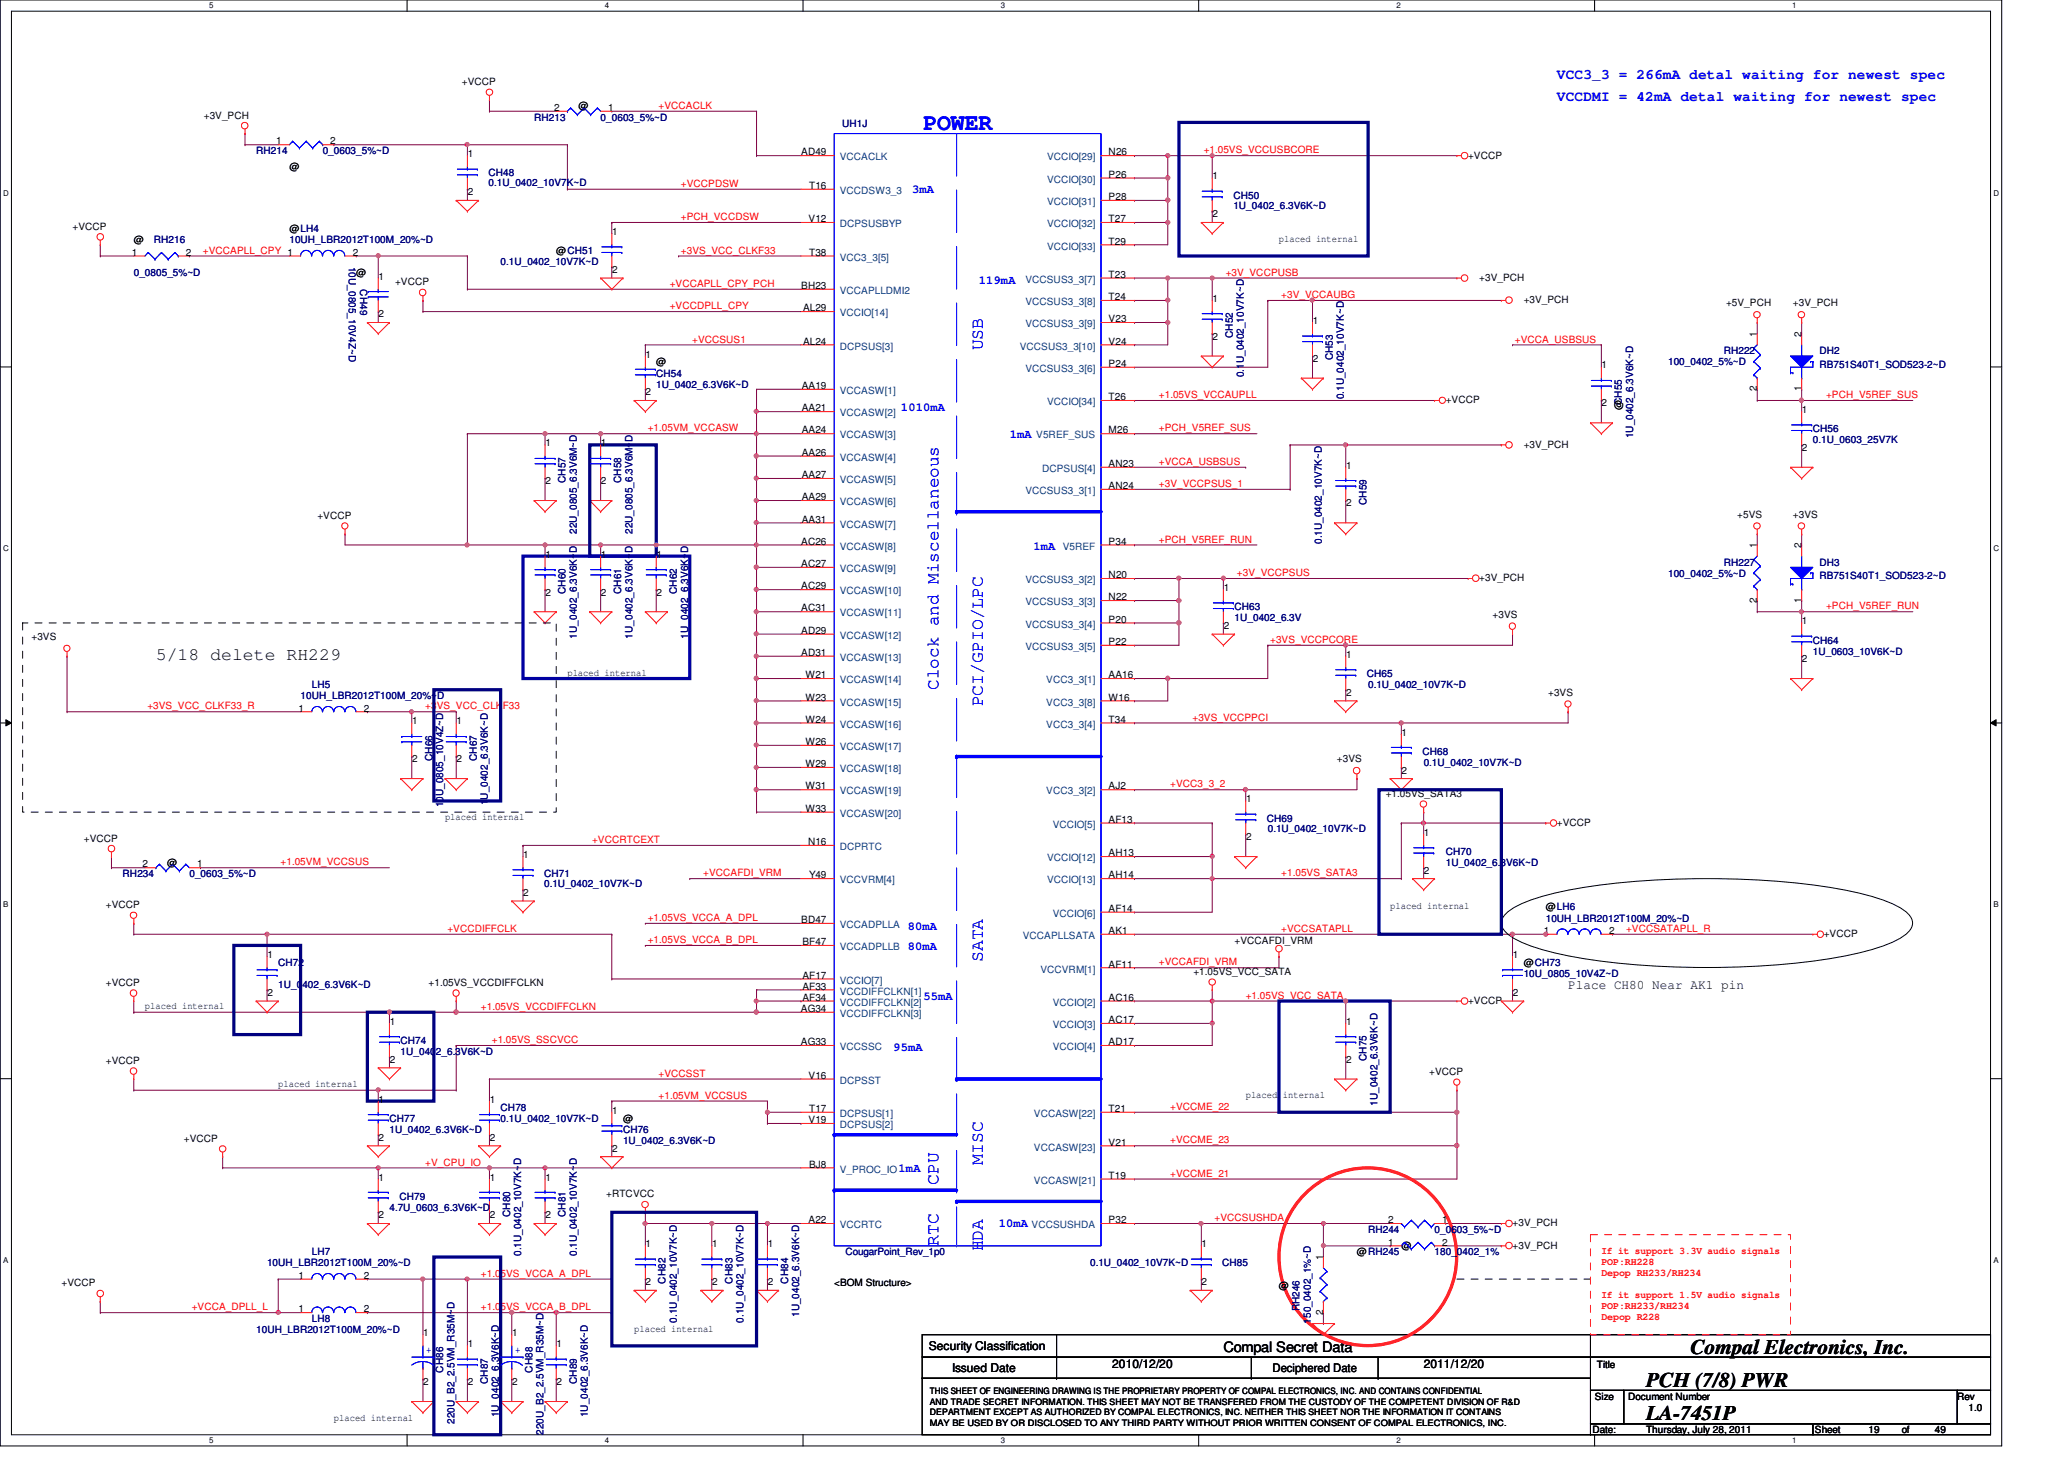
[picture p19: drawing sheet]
<svg xmlns="http://www.w3.org/2000/svg" width="297mm" height="210mm" viewBox="0 0 297 210" stroke-linecap="round" stroke-linejoin="round" font-family="sans-serif">
<defs><g id="words">
<text font-size="3.3" fill="#00f" x="132.9" y="18.8">POWER</text>
<g font-size="3">
<text x="243.3" y="194.7">Compal Electronics, Inc.</text>
<text x="236.9" y="199.6">PCH (7/8) PWR</text>
<text x="236.9" y="204.3">LA-7451P</text>
</g>
<g font-size="2.5" fill="#00f">
<text x="141.4" y="50.4" transform="rotate(-90 141.4 50.4)">USB</text>
<text x="135" y="99.2" transform="rotate(-90 135 99.2)">Clock and Miscellaneous</text>
<text x="141.4" y="101.6" transform="rotate(-90 141.4 101.6)">PCI/GPIO/LPC</text>
<text x="141.4" y="138.4" transform="rotate(-90 141.4 138.4)">SATA</text>
<text x="141.4" y="167.6" transform="rotate(-90 141.4 167.6)">MISC</text>
<text x="135" y="170.4" transform="rotate(-90 135 170.4)">CPU</text>
<text x="135" y="179.2" transform="rotate(-90 135 179.2)">RTC</text>
<text x="141.4" y="180" transform="rotate(-90 141.4 180)">HDA</text>
</g>
<text font-size="2.5" x="22.4" y="94.9">5/18 delete RH229</text>
<g font-size="2.1" fill="#00f">
<text x="224.1" y="11.3">VCC3_3 = 266mA detal waiting for newest spec</text>
<text x="224.1" y="14.5">VCCDMI = 42mA detal waiting for newest spec</text>
</g>
<text font-size="2.1" x="176.1" y="194.4">Compal Secret Data</text>
<text font-size="1.9" x="225.7" y="142.3">Place CH80 Near AK1 pin</text>
<g font-size="1.7" fill="#00f">
<text x="131.3" y="27.7">3mA</text>
<text x="140.9" y="40.9">119mA</text>
<text x="129.7" y="59.1">1010mA</text>
<text x="145.3" y="62.9">1mA</text>
<text x="148.7" y="79.1">1mA</text>
<text x="130.6" y="133.8">80mA</text>
<text x="130.6" y="136.7">80mA</text>
<text x="132.9" y="143.9">55mA</text>
<text x="128.6" y="151.3">95mA</text>
<text x="129.3" y="168.6">1mA</text>
<text x="143.8" y="176.6">10mA</text>
</g>
<g font-size="1.7">
<text x="133.7" y="194.3">Security Classification</text>
<text x="137" y="197.3">Issued Date</text>
<text x="160.1" y="196.9">2010/12/20</text>
<text x="183.1" y="197.4">Deciphered Date</text>
<text x="204.9" y="196.9">2011/12/20</text>
</g>
<g font-size="1.4">
<text x="29.3" y="17.1">+3V_PCH</text>
<text x="66.5" y="12.2">+VCCP</text>
<text x="79.8" y="16">2</text>
<text x="83.3" y="15.7">@</text>
<text x="87.5" y="16">1</text>
<text x="39.7" y="20.8">1</text>
<text x="47.5" y="20.8">2</text>
<text x="67.3" y="22.6">1</text>
<text x="115.3" y="22.4">AD49</text>
<text x="159.6" y="22.4">N26</text>
<text x="211.3" y="22.8">+VCCP</text>
<text x="41.7" y="24.4">@</text>
<text x="67.3" y="28.1">2</text>
<text x="116.5" y="27.2">T16</text>
<text x="159.6" y="25.6">P26</text>
<text x="159.6" y="28.8">P28</text>
<text x="174.5" y="25.8">1</text>
<text x="10.5" y="33.1">+VCCP</text>
<text x="19.3" y="35">@</text>
<text x="41.7" y="33.4">@LH4</text>
<text x="88.1" y="33.8">1</text>
<text x="116.4" y="32">V12</text>
<text x="159.6" y="32">T27</text>
<text x="159.6" y="35.2">T29</text>
<text x="174.5" y="31.3">2</text>
<text x="184.1" y="34.8">placed internal</text>
<text x="19" y="36.8">1</text>
<text x="26.8" y="36.8">2</text>
<text x="50.8" y="36.8">2</text>
<text x="51.3" y="39.8">@</text>
<text x="54.5" y="40.2">1</text>
<text x="56.9" y="41.1">+VCCP</text>
<text x="80" y="36.6">@CH51</text>
<text x="88.1" y="39.3">2</text>
<text x="115.3" y="41.6">BH23</text>
<text x="116.5" y="36.8">T38</text>
<text x="159.6" y="40">T23</text>
<text x="212.9" y="40.4">+3V_PCH</text>
<text x="54.5" y="45.7">2</text>
<text x="115.6" y="44.8">AL29</text>
<text x="159.6" y="46.4">V23</text>
<text x="159.6" y="43.2">T24</text>
<text x="174.5" y="43.4">1</text>
<text x="188.9" y="46.6">1</text>
<text x="219.3" y="43.6">+3V_PCH</text>
<text x="248.4" y="44.1">+5V_PCH</text>
<text x="258" y="44.1">+3V_PCH</text>
<text x="92.9" y="51.4">1</text>
<text x="94.4" y="52.6">@</text>
<text x="115.6" y="49.6">AL24</text>
<text x="159.6" y="52.8">P24</text>
<text x="159.6" y="49.6">V24</text>
<text x="174.5" y="48.9">2</text>
<text x="188.9" y="52.1">2</text>
<text x="230.5" y="53">1</text>
<text x="252.9" y="48.5" transform="rotate(-90 252.9 48.5)">1</text>
<text x="259.2" y="48.5" transform="rotate(-90 259.2 48.5)">2</text>
<text x="92.9" y="56.9">2</text>
<text x="115.4" y="56">AA19</text>
<text x="115.4" y="59.2">AA21</text>
<text x="159.6" y="57.6">T26</text>
<text x="208.1" y="58">+VCCP</text>
<text x="230.5" y="58.5">2</text>
<text x="233.4" y="59.1" transform="rotate(-90 233.4 59.1)">@</text>
<text x="252.9" y="56.3" transform="rotate(-90 252.9 56.3)">2</text>
<text x="259.2" y="56.3" transform="rotate(-90 259.2 56.3)">1</text>
<text x="259.3" y="59.4">1</text>
<text x="78.5" y="64.2">1</text>
<text x="86.5" y="64.2">1</text>
<text x="115.4" y="62.4">AA24</text>
<text x="115.4" y="65.6">AA26</text>
<text x="159.6" y="62.4">M26</text>
<text x="219.3" y="64.4">+3V_PCH</text>
<text x="259.3" y="64.9">2</text>
<text x="78.5" y="69.7">2</text>
<text x="86.5" y="69.7">2</text>
<text x="115.4" y="68.8">AA27</text>
<text x="115.4" y="72">AA29</text>
<text x="159.6" y="67.2">AN23</text>
<text x="159.6" y="70.4">AN24</text>
<text x="193.7" y="67.4">1</text>
<text x="45.7" y="74.6">+VCCP</text>
<text x="115.4" y="75.2">AA31</text>
<text x="193.7" y="72.9">2</text>
<text x="250" y="74.5">+5VS</text>
<text x="258" y="74.5">+3VS</text>
<text x="78.5" y="80.2">1</text>
<text x="86.5" y="80.2">1</text>
<text x="94.5" y="80.2">1</text>
<text x="115.3" y="78.4">AC26</text>
<text x="115.3" y="81.6">AC27</text>
<text x="159.6" y="78.4">P34</text>
<text x="159.6" y="83.2">N20</text>
<text x="212.9" y="83.6">+3V_PCH</text>
<text x="252.9" y="78.9" transform="rotate(-90 252.9 78.9)">1</text>
<text x="259.2" y="78.9" transform="rotate(-90 259.2 78.9)">2</text>
<text x="78.5" y="85.7">2</text>
<text x="86.5" y="85.7">2</text>
<text x="94.5" y="85.7">2</text>
<text x="115.3" y="84.8">AC29</text>
<text x="115.3" y="88">AC31</text>
<text x="159.6" y="86.4">N22</text>
<text x="159.6" y="89.6">P20</text>
<text x="176.1" y="85">1</text>
<text x="214.8" y="88.9">+3VS</text>
<text x="252.9" y="86.7" transform="rotate(-90 252.9 86.7)">2</text>
<text x="259.2" y="86.7" transform="rotate(-90 259.2 86.7)">1</text>
<text x="259.3" y="89.8">1</text>
<text x="4.5" y="92.1">+3VS</text>
<text x="115.3" y="91.2">AD29</text>
<text x="115.3" y="94.4">AD31</text>
<text x="159.6" y="92.8">P22</text>
<text x="176.1" y="90.5">2</text>
<text x="193.7" y="94.6">1</text>
<text x="259.3" y="95.3">2</text>
<text x="81.7" y="97.2">placed internal</text>
<text x="115.9" y="97.6">W21</text>
<text x="115.9" y="100.8">W23</text>
<text x="159.6" y="97.6">AA16</text>
<text x="159.6" y="100.8">W16</text>
<text x="193.7" y="100.1">2</text>
<text x="222.8" y="100.1">+3VS</text>
<text x="43" y="102.4">1</text>
<text x="52.4" y="102.4">2</text>
<text x="59.3" y="104.2">1</text>
<text x="65.7" y="104.2">1</text>
<text x="115.9" y="104">W24</text>
<text x="115.9" y="107.2">W26</text>
<text x="159.6" y="104">T34</text>
<text x="201.7" y="105.8">1</text>
<text x="59.3" y="109.7">2</text>
<text x="65.7" y="109.7">2</text>
<text x="115.9" y="110.4">W29</text>
<text x="115.9" y="113.6">W31</text>
<text x="159.6" y="113.6">AJ2</text>
<text x="192.4" y="109.7">+3VS</text>
<text x="201.7" y="111.3">2</text>
<text x="64" y="118">placed internal</text>
<text x="115.9" y="116.8">W33</text>
<text x="159.6" y="118.4">AF13</text>
<text x="179.3" y="115.4">1</text>
<text x="199.4" y="114.6">+1.05VS_SATA3</text>
<text x="224.1" y="118.8">+VCCP</text>
<text x="12.1" y="121.1">+VCCP</text>
<text x="20.5" y="124.8">2</text>
<text x="24" y="124.6">@</text>
<text x="28.4" y="124.8">1</text>
<text x="75.3" y="123.4">1</text>
<text x="116.3" y="121.6">N16</text>
<text x="159.6" y="123.2">AH13</text>
<text x="179.3" y="120.9">2</text>
<text x="204.9" y="120.2">1</text>
<text x="204.9" y="125.7">2</text>
<text x="15.2" y="130.6">+VCCP</text>
<text x="75.3" y="128.9">2</text>
<text x="116.5" y="126.4">Y49</text>
<text x="159.6" y="131.2">AF14</text>
<text x="159.6" y="126.4">AH14</text>
<text x="200.1" y="130.8">placed internal</text>
<text x="222.5" y="131">@LH6</text>
<text x="38.5" y="137.8">1</text>
<text x="115.3" y="132.8">BD47</text>
<text x="115.5" y="136">BF47</text>
<text x="159.6" y="134.4">AK1</text>
<text x="177.7" y="135.8">+VCCAFDI_VRM</text>
<text x="217.7" y="137.8">1</text>
<text x="222.2" y="134.4">1</text>
<text x="231.6" y="134.4">2</text>
<text x="262.5" y="134.8">+VCCP</text>
<text x="15.2" y="141.9">+VCCP</text>
<text x="38.5" y="143.3">2</text>
<text x="61.7" y="141.9">+1.05VS_VCCDIFFCLKN</text>
<text x="115.5" y="142.4">AF33</text>
<text x="115.5" y="144">AF34</text>
<text x="115.5" y="140.8">AF17</text>
<text x="159.6" y="144">AC16</text>
<text x="159.6" y="139.2">AF11</text>
<text x="171.7" y="140.3">+1.05VS_VCC_SATA</text>
<text x="217.7" y="143.3">2</text>
<text x="219.3" y="139">@CH73</text>
<text x="20.9" y="145.2">placed internal</text>
<text x="56.1" y="147.4">1</text>
<text x="115.3" y="145.6">AG34</text>
<text x="159.6" y="147.2">AC17</text>
<text x="193.7" y="147.4">1</text>
<text x="211.3" y="144.4">+VCCP</text>
<text x="15.2" y="153.1">+VCCP</text>
<text x="56.1" y="152.9">2</text>
<text x="115.3" y="150.4">AG33</text>
<text x="116.4" y="155.2">V16</text>
<text x="159.6" y="150.4">AD17</text>
<text x="193.7" y="152.9">2</text>
<text x="205.7" y="154.6">+VCCP</text>
<text x="40" y="156.4">placed internal</text>
<text x="54.5" y="158.6">1</text>
<text x="70.5" y="158.6">1</text>
<text x="88.1" y="160.2">1</text>
<text x="89.7" y="161.4">@</text>
<text x="116.4" y="161.6">V19</text>
<text x="116.5" y="160">T17</text>
<text x="159.6" y="160">T21</text>
<text x="179.3" y="158">placed internal</text>
<text x="26.5" y="164.3">+VCCP</text>
<text x="54.5" y="164.1">2</text>
<text x="70.5" y="164.1">2</text>
<text x="88.1" y="165.7">2</text>
<text x="116.5" y="168">BJ8</text>
<text x="159.6" y="164.8">V21</text>
<text x="54.5" y="169.8">1</text>
<text x="70.5" y="169.8">1</text>
<text x="78.5" y="169.8">1</text>
<text x="87.2" y="172.3">+RTCVCC</text>
<text x="159.6" y="169.6">T19</text>
<text x="54.5" y="175.3">2</text>
<text x="70.5" y="175.3">2</text>
<text x="78.5" y="175.3">2</text>
<text x="92.9" y="179.5">1</text>
<text x="102.5" y="179.5">1</text>
<text x="110.5" y="179.5">1</text>
<text x="116.4" y="176">A22</text>
<text x="159.6" y="176">P32</text>
<text x="172.9" y="179.5">1</text>
<text x="199.8" y="176">2</text>
<text x="199.8" y="179.2">1</text>
<text x="201.7" y="179.6">@</text>
<text x="207.6" y="176">1</text>
<text x="207.6" y="179.2">2</text>
<text x="217.7" y="176.4">+3V_PCH</text>
<text x="217.7" y="179.6">+3V_PCH</text>
<text x="8.8" y="185.1">+VCCP</text>
<text x="43" y="184">1</text>
<text x="52.4" y="184">2</text>
<text x="92.9" y="184.9">2</text>
<text x="102.5" y="184.9">2</text>
<text x="110.5" y="184.9">2</text>
<text x="120.1" y="185.1">&lt;BOM Structure&gt;</text>
<text x="172.9" y="184.9">2</text>
<text x="184.1" y="185.4">@</text>
<text x="190.4" y="181.3" transform="rotate(-90 190.4 181.3)">1</text>
<text x="195.3" y="180.6">@RH245</text>
<text x="43" y="188.8">1</text>
<text x="52.4" y="188.8">2</text>
<text x="91.3" y="191.6">placed internal</text>
<text x="190.4" y="189.1" transform="rotate(-90 190.4 189.1)">2</text>
<text x="60.9" y="192.2">1</text>
<text x="67.3" y="193.8">1</text>
<text x="73.7" y="192.2">1</text>
<text x="80.1" y="193.8">1</text>
<text x="229.8" y="196.8">Title</text>
<text x="60.9" y="199.3">2</text>
<text x="67.3" y="199.3">2</text>
<text x="73.7" y="199.3">2</text>
<text x="80.1" y="199.3">2</text>
<text x="229.5" y="201.4">Size</text>
<text x="234.3" y="201.4">Document Number</text>
<text x="281.7" y="201.4">Rev</text>
<text x="283.3" y="203">1.0</text>
<text x="48" y="204.4">placed internal</text>
<text x="229.2" y="206.2">Date:</text>
<text x="236.9" y="206.2">Thursday, July 28, 2011</text>
<text x="261.2" y="206.2">Sheet</text>
<text x="268.9" y="206.2">19</text>
<text x="273.7" y="206.2">of</text>
<text x="278.5" y="206.2">49</text>
</g>
<g font-size="1.4" fill="#000080">
<text x="76.9" y="17.4">RH213</text>
<text x="86.4" y="17.4">0_0603_5%~D</text>
<text x="36.9" y="22.2">RH214</text>
<text x="46.4" y="22.2">0_0603_5%~D</text>
<text x="121.2" y="18.3">UH1J</text>
<text x="70.3" y="25.4">CH48</text>
<text x="70.3" y="26.8">0.1U_0402_10V7K~D</text>
<text x="177.5" y="28.6">CH50</text>
<text x="22.1" y="35">RH216</text>
<text x="41.7" y="35">10UH_LBR2012T100M_20%~D</text>
<text x="177.5" y="30">1U_0402_6.3V6K~D</text>
<text x="19.3" y="39.8">0_0805_5%~D</text>
<text x="50.2" y="38.4" transform="rotate(90 50.2 38.4)">10U_0805_10V4Z~D</text>
<text x="51.8" y="41.6" transform="rotate(90 51.8 41.6)">CH49</text>
<text x="72" y="38.2">0.1U_0402_10V7K~D</text>
<text x="177.4" y="48.6" transform="rotate(-90 177.4 48.6)">CH52</text>
<text x="191.8" y="51.9" transform="rotate(-90 191.8 51.9)">CH53</text>
<text x="240.1" y="52.6">100_0402_5%~D</text>
<text x="248.1" y="51">RH222</text>
<text x="261.8" y="51">DH2</text>
<text x="261.8" y="52.9">RB751S40T1_SOD523-2~D</text>
<text x="94.4" y="54.2">CH54</text>
<text x="94.4" y="55.8">1U_0402_6.3V6K~D</text>
<text x="179" y="54.3" transform="rotate(-90 179 54.3)">0.1U_0402_10V7K~D</text>
<text x="193.4" y="57.4" transform="rotate(-90 193.4 57.4)">0.1U_0402_10V7K~D</text>
<text x="233.4" y="58.3" transform="rotate(-90 233.4 58.3)">CH55</text>
<text x="235" y="63.1" transform="rotate(-90 235 63.1)">1U_0402_6.3V6K~D</text>
<text x="260.9" y="62.2">CH56</text>
<text x="260.9" y="63.8">0.1U_0603_25V7K</text>
<text x="81.4" y="69.5" transform="rotate(-90 81.4 69.5)">CH57</text>
<text x="89.4" y="69.5" transform="rotate(-90 89.4 69.5)">CH58</text>
<text x="83" y="76.8" transform="rotate(-90 83 76.8)">22U_0805_6.3V6M~D</text>
<text x="91" y="76.8" transform="rotate(-90 91 76.8)">22U_0805_6.3V6M~D</text>
<text x="196.6" y="72.6" transform="rotate(-90 196.6 72.6)">CH59</text>
<text x="190.2" y="78.3" transform="rotate(-90 190.2 78.3)">0.1U_0402_10V7K~D</text>
<text x="240.1" y="83">100_0402_5%~D</text>
<text x="248.1" y="81.4">RH227</text>
<text x="261.8" y="81.4">DH3</text>
<text x="261.8" y="83.3">RB751S40T1_SOD523-2~D</text>
<text x="81.4" y="85.5" transform="rotate(-90 81.4 85.5)">CH60</text>
<text x="89.4" y="85.5" transform="rotate(-90 89.4 85.5)">CH61</text>
<text x="97.4" y="85.5" transform="rotate(-90 97.4 85.5)">CH62</text>
<text x="177.7" y="87.8">CH63</text>
<text x="177.7" y="89.4">1U_0402_6.3V</text>
<text x="83" y="91.9" transform="rotate(-90 83 91.9)">1U_0402_6.3V6K~D</text>
<text x="91" y="91.9" transform="rotate(-90 91 91.9)">1U_0402_6.3V6K~D</text>
<text x="99" y="91.9" transform="rotate(-90 99 91.9)">1U_0402_6.3V6K~D</text>
<text x="260.9" y="92.6">CH64</text>
<text x="260.9" y="94.2">1U_0603_10V6K~D</text>
<text x="43.3" y="100.6">10UH_LBR2012T100M_20%~D</text>
<text x="44.9" y="99">LH5</text>
<text x="196.7" y="97.4">CH65</text>
<text x="196.9" y="99">0.1U_0402_10V7K~D</text>
<text x="62.2" y="109.5" transform="rotate(-90 62.2 109.5)">CH66</text>
<text x="68.6" y="109.5" transform="rotate(-90 68.6 109.5)">CH67</text>
<text x="204.7" y="108.6">CH68</text>
<text x="204.9" y="110.2">0.1U_0402_10V7K~D</text>
<text x="63.8" y="116.2" transform="rotate(-90 63.8 116.2)">10U_0805_10V4Z~D</text>
<text x="70.2" y="115.9" transform="rotate(-90 70.2 115.9)">1U_0402_6.3V6K~D</text>
<text x="182.3" y="118.2">CH69</text>
<text x="182.5" y="119.8">0.1U_0402_10V7K~D</text>
<text x="208.1" y="123">CH70</text>
<text x="208.1" y="124.6">1U_0402_6.3V6K~D</text>
<text x="17.6" y="126.2">RH234</text>
<text x="27.3" y="126.2">0_0603_5%~D</text>
<text x="78.3" y="126.2">CH71</text>
<text x="78.3" y="127.6">0.1U_0402_10V7K~D</text>
<text x="222.5" y="132.6">10UH_LBR2012T100M_20%~D</text>
<text x="40" y="139">CH72</text>
<text x="40" y="142.2">1U_0402_6.3V6K~D</text>
<text x="219.3" y="140.6">10U_0805_10V4Z~D</text>
<text x="57.7" y="150.2">CH74</text>
<text x="57.7" y="151.8">1U_0402_6.3V6K~D</text>
<text x="196.6" y="152.7" transform="rotate(-90 196.6 152.7)">CH75</text>
<text x="56" y="161.4">CH77</text>
<text x="72" y="159.8">CH78</text>
<text x="72" y="161.4">0.1U_0402_10V7K~D</text>
<text x="198.2" y="159.1" transform="rotate(-90 198.2 159.1)">1U_0402_6.3V6K~D</text>
<text x="56" y="163">1U_0402_6.3V6K~D</text>
<text x="89.7" y="163">CH76</text>
<text x="89.7" y="164.6">1U_0402_6.3V6K~D</text>
<text x="57.5" y="172.6">CH79</text>
<text x="56" y="174.2">4.7U_0603_6.3V6K~D</text>
<text x="73.4" y="175.1" transform="rotate(-90 73.4 175.1)">CH80</text>
<text x="81.4" y="175.1" transform="rotate(-90 81.4 175.1)">CH81</text>
<text x="196.9" y="177.4">RH244</text>
<text x="206.5" y="177.4">0_0603_5%~D</text>
<text x="38.4" y="182.2">10UH_LBR2012T100M_20%~D</text>
<text x="44.9" y="180.6">LH7</text>
<text x="75" y="180.7" transform="rotate(-90 75 180.7)">0.1U_0402_10V7K~D</text>
<text x="83" y="180.7" transform="rotate(-90 83 180.7)">0.1U_0402_10V7K~D</text>
<text x="95.8" y="184.7" transform="rotate(-90 95.8 184.7)">CH82</text>
<text x="105.4" y="184.7" transform="rotate(-90 105.4 184.7)">CH83</text>
<text x="113.4" y="184.7" transform="rotate(-90 113.4 184.7)">CH84</text>
<text x="121.7" y="180.6">CougarPoint_Rev_1p0</text>
<text x="156.9" y="182.2">0.1U_0402_10V7K~D</text>
<text x="175.9" y="182.2">CH85</text>
<text x="206.5" y="180.6">180_0402_1%</text>
<text x="36.9" y="191.8">10UH_LBR2012T100M_20%~D</text>
<text x="44.9" y="190.2">LH8</text>
<text x="97.4" y="190.3" transform="rotate(-90 97.4 190.3)">0.1U_0402_10V7K~D</text>
<text x="107" y="190.3" transform="rotate(-90 107 190.3)">0.1U_0402_10V7K~D</text>
<text x="115" y="189.5" transform="rotate(-90 115 189.5)">1U_0402_6.3V6K~D</text>
<text x="187" y="188.7" transform="rotate(-90 187 188.7)">RH246</text>
<text x="188.6" y="190.4" transform="rotate(-90 188.6 190.4)">150_0402_1%~D</text>
<text x="63.8" y="197.5" transform="rotate(-90 63.8 197.5)">CH86</text>
<text x="76.6" y="197.5" transform="rotate(-90 76.6 197.5)">CH88</text>
<text x="70.2" y="199.1" transform="rotate(-90 70.2 199.1)">CH87</text>
<text x="71.8" y="203.9" transform="rotate(-90 71.8 203.9)">1U_0402_6.3V6K~D</text>
<text x="83" y="199.1" transform="rotate(-90 83 199.1)">CH89</text>
<text x="84.6" y="203.9" transform="rotate(-90 84.6 203.9)">1U_0402_6.3V6K~D</text>
<text x="65.4" y="204.9" transform="rotate(-90 65.4 204.9)">220U_B2_2.5VM_R35M~D</text>
<text x="78.2" y="206.4" transform="rotate(-90 78.2 206.4)">220U_B2_2.5VM_R35M~D</text>
</g>
<g font-size="1.4" fill="#f00">
<text x="94.8" y="15.7">+VCCACLK</text>
<text x="173.2" y="22.1">+1.05VS_VCCUSBCORE</text>
<text x="98" y="26.9">+VCCPDSW</text>
<text x="98" y="31.7">+PCH_VCCDSW</text>
<text x="29.2" y="36.5">+VCCAPLL_CPY 1</text>
<text x="96.4" y="41.3">+VCCAPLL_CPY_PCH</text>
<text x="98" y="36.5">+3VS_VCC_CLKF33</text>
<text x="176.4" y="39.7">+3V_VCCPUSB</text>
<text x="96.4" y="44.5">+VCCDPLL_CPY</text>
<text x="184.4" y="42.9">+3V_VCCAUBG</text>
<text x="99.6" y="49.3">+VCCSUS1</text>
<text x="218" y="49.3">+VCCA_USBSUS</text>
<text x="166.8" y="57.3">+1.05VS_VCCAUPLL</text>
<text x="262.8" y="57.3">+PCH_V5REF_SUS</text>
<text x="93.2" y="62.1">+1.05VM_VCCASW</text>
<text x="166.8" y="62.1">+PCH_V5REF_SUS</text>
<text x="166.8" y="66.9">+VCCA_USBSUS</text>
<text x="166.8" y="70.1">+3V_VCCPSUS_1</text>
<text x="166.8" y="78.1">+PCH_V5REF_RUN</text>
<text x="178" y="82.9">+3V_VCCPSUS</text>
<text x="262.8" y="87.7">+PCH_V5REF_RUN</text>
<text x="182.8" y="92.5">+3VS_VCCPCORE</text>
<text x="21.2" y="102.1">+3VS_VCC_CLKF33_R</text>
<text x="61.2" y="102.1">+3VS_VCC_CLKF33</text>
<text x="171.6" y="103.7">+3VS_VCCPPCI</text>
<text x="168.4" y="113.3">+VCC3_3_2</text>
<text x="40.4" y="124.5">+1.05VM_VCCSUS</text>
<text x="85.2" y="121.3">+VCCRTCEXT</text>
<text x="101.2" y="126.1">+VCCAFDI_VRM</text>
<text x="184.4" y="126.1">+1.05VS_SATA3</text>
<text x="64.4" y="134.1">+VCCDIFFCLK</text>
<text x="93.2" y="132.5">+1.05VS_VCCA_A_DPL</text>
<text x="93.2" y="135.7">+1.05VS_VCCA_B_DPL</text>
<text x="184.4" y="134.1">+VCCSATAPLL</text>
<text x="234" y="134.1">+VCCSATAPLL_R</text>
<text x="166.8" y="138.9">+VCCAFDI_VRM</text>
<text x="179.3" y="143.7">+1.05VS_VCC_SATA</text>
<text x="69.2" y="145.3">+1.05VS_VCCDIFFCLKN</text>
<text x="70.8" y="150.1">+1.05VS_SSCVCC</text>
<text x="94.8" y="154.9">+VCCSST</text>
<text x="94.8" y="158.1">+1.05VM_VCCSUS</text>
<text x="168.4" y="159.7">+VCCME_22</text>
<text x="61.2" y="167.7">+V_CPU_IO</text>
<text x="168.4" y="164.5">+VCCME_23</text>
<text x="168.4" y="169.3">+VCCME_21</text>
<text x="174.8" y="175.7">+VCCSUSHDA</text>
<text x="69.2" y="183.7">+1.05VS_VCCA_A_DPL</text>
<text x="230.5" y="180.4">If it support 3.3V audio signals</text>
<text x="230.5" y="181.9">POP:RH228</text>
<text x="230.5" y="183.5">Depop RH233/RH234</text>
<text x="27.6" y="188.5">+VCCA_DPLL_L</text>
<text x="69.2" y="188.5">+1.05VS_VCCA_B_DPL</text>
<text x="230.5" y="186.8">If it support 1.5V audio signals</text>
<text x="230.5" y="188.3">POP:RH233/RH234</text>
<text x="230.5" y="189.9">Depop R228</text>
</g>
<g font-size="1.4" fill="#004080">
<text x="120.9" y="23.1">VCCACLK</text>
<text x="150.7" y="23.1">VCCIO[29]</text>
<text x="120.9" y="27.9">VCCDSW3_3</text>
<text x="150.7" y="26.3">VCCIO[30]</text>
<text x="150.7" y="29.5">VCCIO[31]</text>
<text x="120.9" y="32.7">DCPSUSBYP</text>
<text x="150.7" y="32.7">VCCIO[32]</text>
<text x="150.7" y="35.9">VCCIO[33]</text>
<text x="120.9" y="37.5">VCC3_3[5]</text>
<text x="147.6" y="40.7">VCCSUS3_3[7]</text>
<text x="120.9" y="45.5">VCCIO[14]</text>
<text x="120.9" y="42.3">VCCAPLLDMI2</text>
<text x="147.6" y="47.1">VCCSUS3_3[9]</text>
<text x="147.6" y="43.9">VCCSUS3_3[8]</text>
<text x="120.9" y="50.3">DCPSUS[3]</text>
<text x="146.8" y="50.3">VCCSUS3_3[10]</text>
<text x="147.6" y="53.5">VCCSUS3_3[6]</text>
<text x="120.9" y="56.7">VCCASW[1]</text>
<text x="120.9" y="59.9">VCCASW[2]</text>
<text x="150.7" y="58.3">VCCIO[34]</text>
<text x="120.9" y="63.1">VCCASW[3]</text>
<text x="149.1" y="63.1">V5REF_SUS</text>
<text x="120.9" y="69.5">VCCASW[5]</text>
<text x="120.9" y="66.3">VCCASW[4]</text>
<text x="147.6" y="71.1">VCCSUS3_3[1]</text>
<text x="150" y="67.9">DCPSUS[4]</text>
<text x="120.9" y="72.7">VCCASW[6]</text>
<text x="120.9" y="75.9">VCCASW[7]</text>
<text x="120.9" y="79.1">VCCASW[8]</text>
<text x="120.9" y="82.3">VCCASW[9]</text>
<text x="147.6" y="83.9">VCCSUS3_3[2]</text>
<text x="152.9" y="79.1">V5REF</text>
<text x="120.9" y="85.5">VCCASW[10]</text>
<text x="120.9" y="88.7">VCCASW[11]</text>
<text x="147.6" y="87.1">VCCSUS3_3[3]</text>
<text x="120.9" y="91.9">VCCASW[12]</text>
<text x="120.9" y="95.1">VCCASW[13]</text>
<text x="147.6" y="90.3">VCCSUS3_3[4]</text>
<text x="147.6" y="93.5">VCCSUS3_3[5]</text>
<text x="120.9" y="98.3">VCCASW[14]</text>
<text x="120.9" y="101.5">VCCASW[15]</text>
<text x="150.6" y="98.3">VCC3_3[1]</text>
<text x="150.6" y="101.5">VCC3_3[8]</text>
<text x="120.9" y="104.7">VCCASW[16]</text>
<text x="120.9" y="107.9">VCCASW[17]</text>
<text x="150.6" y="104.7">VCC3_3[4]</text>
<text x="120.9" y="111.1">VCCASW[18]</text>
<text x="120.9" y="114.3">VCCASW[19]</text>
<text x="120.9" y="117.5">VCCASW[20]</text>
<text x="150.6" y="114.3">VCC3_3[2]</text>
<text x="151.5" y="119.1">VCCIO[5]</text>
<text x="120.9" y="122.3">DCPRTC</text>
<text x="150.7" y="123.9">VCCIO[12]</text>
<text x="120.9" y="127.1">VCCVRM[4]</text>
<text x="150.7" y="127.1">VCCIO[13]</text>
<text x="151.5" y="131.9">VCCIO[6]</text>
<text x="120.9" y="136.7">VCCADPLLB</text>
<text x="120.9" y="133.5">VCCADPLLA</text>
<text x="147.2" y="135.1">VCCAPLLSATA</text>
<text x="120.9" y="143.1">VCCDIFFCLKN[1]</text>
<text x="120.9" y="141.5">VCCIO[7]</text>
<text x="149.7" y="139.9">VCCVRM[1]</text>
<text x="120.9" y="144.7">VCCDIFFCLKN[2]</text>
<text x="120.9" y="146.3">VCCDIFFCLKN[3]</text>
<text x="151.5" y="144.7">VCCIO[2]</text>
<text x="151.5" y="147.9">VCCIO[3]</text>
<text x="120.9" y="151.1">VCCSSC</text>
<text x="120.9" y="155.9">DCPSST</text>
<text x="151.5" y="151.1">VCCIO[4]</text>
<text x="120.9" y="160.7">DCPSUS[1]</text>
<text x="148.8" y="160.7">VCCASW[22]</text>
<text x="120.9" y="162.3">DCPSUS[2]</text>
<text x="148.8" y="165.5">VCCASW[23]</text>
<text x="120.9" y="168.7">V_PROC_IO</text>
<text x="148.8" y="170.3">VCCASW[21]</text>
<text x="120.9" y="176.7">VCCRTC</text>
<text x="148.5" y="176.7">VCCSUSHDA</text>
</g>
<g font-size="1.4" fill="#00f">
<text x="61.3" y="194.6">+</text>
<text x="74.1" y="194.6">+</text>
</g>
<g font-size="1.3">
<text x="133.8" y="203.6">DEPARTMENT EXCEPT AS AUTHORIZED BY COMPAL ELECTRONICS, INC. NEITHER THIS SHEET NOR THE INFORMATION IT CONTAINS</text>
<text x="133.8" y="200.6">THIS SHEET OF ENGINEERING DRAWING IS THE PROPRIETARY PROPERTY OF COMPAL ELECTRONICS, INC. AND CONTAINS CONFIDENTIAL</text>
<text x="133.8" y="202.1">AND TRADE SECRET INFORMATION. THIS SHEET MAY NOT BE TRANSFERED FROM THE CUSTODY OF THE COMPETENT DIVISION OF R&amp;D</text>
<text x="133.8" y="205.1">MAY BE USED BY OR DISCLOSED TO ANY THIRD PARTY WITHOUT PRIOR WRITTEN CONSENT OF COMPAL ELECTRONICS, INC.</text>
</g>
<g font-size="1.1">
<text x="30.1" y="1.1">5</text>
<text x="87" y="1.1">4</text>
<text x="144" y="1.1">3</text>
<text x="201" y="1.1">2</text>
<text x="257.9" y="1.1">1</text>
<text x=".5" y="28.2">D</text>
<text x="286.9" y="28.2">D</text>
<text x=".5" y="79.3">C</text>
<text x="286.9" y="79.3">C</text>
<text x=".5" y="130.6">B</text>
<text x="286.9" y="130.6">B</text>
<text x=".5" y="181.7">A</text>
<text x="286.9" y="181.7">A</text>
<text x="30.1" y="207.6">5</text>
<text x="87" y="207.6">4</text>
<text x="144" y="207.6">3</text>
<text x="201" y="207.6">2</text>
<text x="257.9" y="207.6">1</text>
</g>
</g></defs>
<path d="M0 0h288.1v208h-288.1zM1.6 1.6h284.9v204.8h-284.9z" fill="none" stroke="#000" stroke-width=".14"/>
<g fill="#fff">
<path d="M30.1 .2h.6v1.2h-.6z"/>
<path d="M30.1 206.6h.6v1.2h-.6z"/>
</g>
<path d="M58.6 0v1.6M58.6 206.4v1.6" fill="none" stroke="#000" stroke-width=".14"/>
<g fill="#fff">
<path d="M87 .2h.6v1.2h-.6z"/>
<path d="M87 206.6h.6v1.2h-.6z"/>
</g>
<path d="M115.6 0v1.6M115.6 206.4v1.6" fill="none" stroke="#000" stroke-width=".14"/>
<g fill="#fff">
<path d="M144 .2h.6v1.2h-.6z"/>
<path d="M144 206.6h.6v1.2h-.6z"/>
</g>
<path d="M172.5 0v1.6M172.5 206.4v1.6" fill="none" stroke="#000" stroke-width=".14"/>
<g fill="#fff">
<path d="M201 .2h.5v1.2h-.5z"/>
<path d="M201 206.6h.5v1.2h-.5z"/>
</g>
<path d="M229.5 0v1.6M229.5 206.4v1.6" fill="none" stroke="#000" stroke-width=".14"/>
<g fill="#fff">
<path d="M257.9 .2h.6v1.2h-.6z"/>
<path d="M257.9 206.6h.6v1.2h-.6z"/>
<path d="M.5 27.2h.7v1.2h-.7z"/>
<path d="M286.9 27.2h.8v1.2h-.8z"/>
<path d="M.5 78.4h.7v1.1h-.7z"/>
<path d="M286.9 78.4h.8v1.1h-.8z"/>
</g>
<path d="M0 52.8h1.6M286.5 52.8h1.6" fill="none" stroke="#000" stroke-width=".14"/>
<g fill="#fff">
<path d="M.5 129.6h.7v1.2h-.7z"/>
<path d="M286.9 129.6h.7v1.2h-.7z"/>
</g>
<path d="M0 104h1.6M.8 103.5l.8 .5-.8 .4zM286.5 104l.8-.5v.9zM286.5 104h1.6" fill="none" stroke="#000" stroke-width=".14"/>
<path d="M.8 103.5l.8 .5-.8 .4zM286.5 104l.8-.5v.9z" fill="#000"/>
<g fill="#fff">
<path d="M.5 180.8h.7v1.1h-.7z"/>
<path d="M286.9 180.8h.7v1.1h-.7z"/>
</g>
<path d="M0 155.2h1.6M286.5 155.2h1.6" fill="none" stroke="#000" stroke-width=".14"/>
<path d="M252.9 88h.1M252.9 88h6.4M259.3 86.4h.1M259.3 88h.1M259.3 86.4v3.2" fill="none" stroke="#800040" stroke-width=".14"/>
<circle cx="259.2" cy="88" r=".3" fill="#f0f"/>
<circle cx="259.2" cy="88" r=".3" fill="none" stroke="#f0f" stroke-width=".14"/>
<g fill="none" stroke="#800040" stroke-width=".14">
<path d="M252.9 57.6h.1M252.9 56h.1M252.9 46.4h.1M252.9 46.4v1.6M252.9 56v1.6M252.9 57.6h22.4M259.3 57.6h.1M259.3 56h.1M259.3 46.4h.1M259.3 46.4v1.6M259.3 56v3.2M252.9 76.8h.1"/>
<path d="M252.9 76.8v1.6M259.3 76.8h.1M259.3 64h.1M259.3 64v3.2M259.3 76.8v1.6M252.9 86.4h.1M252.9 86.4v1.6M259.3 88h.1M259.3 94.4h.1M259.3 88h16M259.3 94.4v3.2"/>
</g>
<circle cx="259.2" cy="57.6" r=".31" fill="#f0f"/>
<circle cx="259.2" cy="57.6" r=".31" fill="none" stroke="#f0f" stroke-width=".14"/>
<path d="M14.4 187.2h.1M14.4 187.2v1.6M40 188.8h.1M40 188.8h3.3" fill="none" stroke="#800040" stroke-width=".14"/>
<circle cx="40" cy="188.8" r=".3" fill="#f0f"/>
<circle cx="40" cy="188.8" r=".3" fill="none" stroke="#f0f" stroke-width=".14"/>
<path d="M14.4 188.8h.1M40 184h.1M40 184h3.3M40 184v4.8h-25.6M67.3 184h.1M67.3 184h20.7" fill="none" stroke="#800040" stroke-width=".14"/>
<circle cx="67.2" cy="184" r=".3" fill="#f0f"/>
<circle cx="67.2" cy="184" r=".3" fill="none" stroke="#f0f" stroke-width=".14"/>
<g fill="none" stroke="#800040" stroke-width=".14">
<path d="M52.9 184h.1M52.9 188.8h.1M52.9 188.8h20.8M52.9 184h14.4M60.9 198.4h.1M60.9 184h.1M60.9 184v8M60.9 198.4v3.2M67.3 184h.1M67.3 184v9.6M73.7 198.4h.1M73.7 188.8h.1"/>
<path d="M73.7 188.8v3.2M73.7 198.4v3.2M80 188.8h.1M80 188.8h8"/>
</g>
<circle cx="60.8" cy="184" r=".3" fill="#f0f"/>
<circle cx="60.8" cy="184" r=".3" fill="none" stroke="#f0f" stroke-width=".14"/>
<path d="M67.3 198.4h.1M67.3 198.4v3.2M80 198.4h.1M80 188.8h.1M80 188.8v4.8M80 198.4v3.2" fill="none" stroke="#800040" stroke-width=".14"/>
<circle cx="80.1" cy="188.8" r=".3" fill="#f0f"/>
<circle cx="80.1" cy="188.8" r=".3" fill="none" stroke="#f0f" stroke-width=".14"/>
<path d="M73.7 188.8h.1M73.7 188.8h6.3" fill="none" stroke="#800040" stroke-width=".14"/>
<circle cx="73.6" cy="188.8" r=".31" fill="#f0f"/>
<circle cx="73.6" cy="188.8" r=".31" fill="none" stroke="#f0f" stroke-width=".14"/>
<path d="M188.9 51.2h.1M188.9 51.2v3.2M193.7 72h.1M193.7 64h.1M193.7 64v3.2M193.7 72v3.2" fill="none" stroke="#800040" stroke-width=".14"/>
<circle cx="193.7" cy="64" r=".31" fill="#f0f"/>
<circle cx="193.7" cy="64" r=".31" fill="none" stroke="#f0f" stroke-width=".14"/>
<path d="M168.1 40h.1M168.1 40v3.2M168.1 40h6.4M185.7 64h.1M185.7 64h8M185.7 64v6.4M209.7 156.8h.1M209.7 156.8v3.2" fill="none" stroke="#800040" stroke-width=".14"/>
<circle cx="168.1" cy="40" r=".3" fill="#f0f"/>
<circle cx="168.1" cy="40" r=".3" fill="none" stroke="#f0f" stroke-width=".14"/>
<path d="M163.3 176h.1M163.3 176h9.6" fill="none" stroke="#800040" stroke-width=".14"/>
<circle cx="172.8" cy="176" r=".3" fill="#f0f"/>
<circle cx="172.8" cy="176" r=".3" fill="none" stroke="#f0f" stroke-width=".14"/>
<path d="M168.1 22.4h.1M168.1 22.4h6.4" fill="none" stroke="#800040" stroke-width=".14"/>
<circle cx="168.1" cy="22.4" r=".3" fill="#f0f"/>
<circle cx="168.1" cy="22.4" r=".3" fill="none" stroke="#f0f" stroke-width=".14"/>
<path d="M168.1 43.2h.1M168.1 43.2v3.2" fill="none" stroke="#800040" stroke-width=".14"/>
<circle cx="168.1" cy="43.2" r=".3" fill="#f0f"/>
<circle cx="168.1" cy="43.2" r=".3" fill="none" stroke="#f0f" stroke-width=".14"/>
<path d="M168.1 46.4h.1M168.1 46.4v3.2" fill="none" stroke="#800040" stroke-width=".14"/>
<circle cx="168.1" cy="46.4" r=".3" fill="#f0f"/>
<circle cx="168.1" cy="46.4" r=".3" fill="none" stroke="#f0f" stroke-width=".14"/>
<path d="M163.3 32h.1M168.1 28.8h.1M168.1 28.8v3.2h-4.8" fill="none" stroke="#800040" stroke-width=".14"/>
<circle cx="168.1" cy="28.8" r=".3" fill="#f0f"/>
<circle cx="168.1" cy="28.8" r=".3" fill="none" stroke="#f0f" stroke-width=".14"/>
<g fill="none" stroke="#800040" stroke-width=".14">
<path d="M163.3 28.8h.1M163.3 28.8h4.8M182.5 43.2h.1M182.5 43.2v9.6M163.3 78.4h.1M163.3 78.4h17.6M201.7 118.4h.1M201.7 105.6h.1M201.7 104v1.6M201.7 118.4v8M174.5 144h.1M174.5 144h19.2"/>
<path d="M193.7 152h.1M193.7 152v3.2"/>
</g>
<circle cx="174.5" cy="144" r=".3" fill="#f0f"/>
<circle cx="174.5" cy="144" r=".3" fill="none" stroke="#f0f" stroke-width=".14"/>
<path d="M193.7 144h.1M193.7 144v3.2" fill="none" stroke="#800040" stroke-width=".14"/>
<circle cx="193.7" cy="144" r=".31" fill="#f0f"/>
<circle cx="193.7" cy="144" r=".31" fill="none" stroke="#f0f" stroke-width=".14"/>
<path d="M163.3 35.2h.1M163.3 25.6h.1M163.3 25.6h4.8M168.1 32h.1M168.1 32v3.2h-4.8M193.7 144h.1M193.7 144h16" fill="none" stroke="#800040" stroke-width=".14"/>
<circle cx="168.1" cy="32" r=".3" fill="#f0f"/>
<circle cx="168.1" cy="32" r=".3" fill="none" stroke="#f0f" stroke-width=".14"/>
<path d="M163.3 22.4h.1M163.3 22.4h4.8M174.5 22.4h.1M174.5 22.4h35.2" fill="none" stroke="#800040" stroke-width=".14"/>
<circle cx="174.5" cy="22.4" r=".3" fill="#f0f"/>
<circle cx="174.5" cy="22.4" r=".3" fill="none" stroke="#f0f" stroke-width=".14"/>
<g fill="none" stroke="#800040" stroke-width=".14">
<path d="M174.5 30.4h.1M174.5 22.4h.1M174.5 22.4v3.2M174.5 30.4v1.6M217.7 49.6h.1M217.7 49.6h12.8M230.5 49.6h.1M230.5 57.6h.1M230.5 49.6v3.2M230.5 57.6v3.2M163.3 62.4h.1M163.3 62.4h17.6"/>
<path d="M163.3 160h.1M163.3 160h46.4"/>
</g>
<circle cx="209.7" cy="160" r=".31" fill="#f0f"/>
<circle cx="209.7" cy="160" r=".31" fill="none" stroke="#f0f" stroke-width=".14"/>
<path d="M163.3 100.8h.1M163.3 100.8h4.8M163.3 164.8h.1M163.3 164.8h46.4" fill="none" stroke="#800040" stroke-width=".14"/>
<circle cx="209.7" cy="164.8" r=".31" fill="#f0f"/>
<circle cx="209.7" cy="164.8" r=".31" fill="none" stroke="#f0f" stroke-width=".14"/>
<path d="M163.3 97.6h.1M163.3 97.6h4.8M168.1 97.6h.1M168.1 97.6v3.2M163.3 169.6h.1M163.3 169.6h46.4" fill="none" stroke="#800040" stroke-width=".14"/>
<circle cx="168" cy="97.6" r=".31" fill="#f0f"/>
<circle cx="168" cy="97.6" r=".31" fill="none" stroke="#f0f" stroke-width=".14"/>
<path d="M163.3 46.4h.1M163.3 46.4h4.8M193.7 92.8h.1M217.7 91.2h.1M217.7 91.2v1.6h-24" fill="none" stroke="#800040" stroke-width=".14"/>
<circle cx="193.7" cy="92.8" r=".31" fill="#f0f"/>
<circle cx="193.7" cy="92.8" r=".31" fill="none" stroke="#f0f" stroke-width=".14"/>
<path d="M168.1 25.6h.1M168.1 25.6v3.2M163.3 52.8h.1M163.3 52.8h19.2M209.7 160h.1M209.7 164.8h.1M209.7 160v9.6" fill="none" stroke="#800040" stroke-width=".14"/>
<circle cx="168.1" cy="28.8" r=".3" fill="#f0f"/>
<circle cx="168.1" cy="28.8" r=".3" fill="none" stroke="#f0f" stroke-width=".14"/>
<circle cx="168" cy="25.6" r=".31" fill="#f0f"/>
<circle cx="168" cy="25.6" r=".31" fill="none" stroke="#f0f" stroke-width=".14"/>
<path d="M168.1 22.4h.1M168.1 22.4v3.2M163.3 83.2h.1M163.3 83.2h12.8M169.7 83.2h.1" fill="none" stroke="#800040" stroke-width=".14"/>
<circle cx="169.7" cy="83.2" r=".31" fill="#f0f"/>
<circle cx="169.7" cy="83.2" r=".31" fill="none" stroke="#f0f" stroke-width=".14"/>
<path d="M176.1 89.6h.1M176.1 83.2h.1M176.1 89.6v1.6M176.1 83.2h35.2M182.5 92.8h.1M182.5 92.8v4.8" fill="none" stroke="#800040" stroke-width=".14"/>
<circle cx="176.1" cy="83.2" r=".3" fill="#f0f"/>
<circle cx="176.1" cy="83.2" r=".3" fill="none" stroke="#f0f" stroke-width=".14"/>
<path d="M163.3 49.6h.1M163.3 49.6h4.8M169.7 83.2h.1M169.7 86.4h.1M169.7 83.2v6.4M176.1 83.2h.1M176.1 83.2v1.6" fill="none" stroke="#800040" stroke-width=".14"/>
<circle cx="169.7" cy="86.4" r=".31" fill="#f0f"/>
<circle cx="169.7" cy="86.4" r=".31" fill="none" stroke="#f0f" stroke-width=".14"/>
<path d="M163.3 89.6h.1M163.3 92.8h.1M163.3 89.6h6.4M169.7 89.6h.1M169.7 89.6v3.2h-6.4" fill="none" stroke="#800040" stroke-width=".14"/>
<circle cx="169.6" cy="89.6" r=".32" fill="#f0f"/>
<circle cx="169.6" cy="89.6" r=".32" fill="none" stroke="#f0f" stroke-width=".14"/>
<path d="M163.3 43.2h.1M163.3 43.2h4.8M163.3 86.4h.1M163.3 86.4h6.4M190.5 176h.1M190.5 176h9.6M172.9 184h.1M172.9 184v1.6" fill="none" stroke="#800040" stroke-width=".14"/>
<circle cx="190.5" cy="176" r=".3" fill="#f0f"/>
<circle cx="190.5" cy="176" r=".3" fill="none" stroke="#f0f" stroke-width=".14"/>
<g fill="none" stroke="#800040" stroke-width=".14">
<path d="M163.3 40h.1M163.3 40h4.8M163.3 67.2h16M179.3 67.2h.1M168.1 97.6h.1M168.1 97.6h14.4M201.7 104h.1M225.7 102.4h.1M225.7 102.4v1.6h-24M172.9 176h.1M172.9 176v3.2M208.1 176h.1"/>
<path d="M208.1 176h8"/>
</g>
<circle cx="201.7" cy="104" r=".31" fill="#f0f"/>
<circle cx="201.7" cy="104" r=".31" fill="none" stroke="#f0f" stroke-width=".14"/>
<path d="M174.5 48h.1M174.5 40h.1M174.5 40v3.2M174.5 48v3.2M174.5 40h35.2M163.3 104h.1M163.3 104h38.4" fill="none" stroke="#800040" stroke-width=".14"/>
<circle cx="174.5" cy="40" r=".3" fill="#f0f"/>
<circle cx="174.5" cy="40" r=".3" fill="none" stroke="#f0f" stroke-width=".14"/>
<path d="M217.7 134.4h.1M217.7 134.4h4.8" fill="none" stroke="#800040" stroke-width=".14"/>
<circle cx="222.5" cy="134.4" r=".3" fill="#f0f"/>
<circle cx="222.5" cy="134.4" r=".3" fill="none" stroke="#f0f" stroke-width=".14"/>
<circle cx="217.7" cy="134.4" r=".31" fill="#f0f"/>
<circle cx="217.7" cy="134.4" r=".31" fill="none" stroke="#f0f" stroke-width=".14"/>
<path d="M193.7 99.2h.1M193.7 99.2v1.6M201.7 110.4h.1M201.7 110.4v1.6M204.9 118.4h.1M204.9 118.4v1.6" fill="none" stroke="#800040" stroke-width=".14"/>
<circle cx="204.8" cy="118.4" r=".3" fill="#f0f"/>
<circle cx="204.8" cy="118.4" r=".3" fill="none" stroke="#f0f" stroke-width=".14"/>
<path d="M174.5 123.2h.1M174.5 123.2v3.2M204.9 124.8h.1M204.9 124.8v1.6" fill="none" stroke="#800040" stroke-width=".14"/>
<circle cx="174.5" cy="123.2" r=".3" fill="#f0f"/>
<circle cx="174.5" cy="123.2" r=".3" fill="none" stroke="#f0f" stroke-width=".14"/>
<path d="M182.5 43.2h.1M182.5 43.2h33.6M188.9 43.2h.1" fill="none" stroke="#800040" stroke-width=".14"/>
<circle cx="188.8" cy="43.2" r=".3" fill="#f0f"/>
<circle cx="188.8" cy="43.2" r=".3" fill="none" stroke="#f0f" stroke-width=".14"/>
<path d="M188.9 43.2h.1M188.9 43.2v3.2M201.7 118.4h.1M201.7 118.4h3.2M163.3 126.4h.1M163.3 126.4h11.2M232.1 134.4h.1M232.1 134.4h28.8" fill="none" stroke="#800040" stroke-width=".14"/>
<circle cx="174.5" cy="126.4" r=".3" fill="#f0f"/>
<circle cx="174.5" cy="126.4" r=".3" fill="none" stroke="#f0f" stroke-width=".14"/>
<path d="M163.3 118.4h.1M163.3 118.4h11.2M163.3 123.2h.1M163.3 123.2h11.2M163.3 147.2h.1M163.3 150.4h.1M163.3 147.2h11.2M174.5 147.2h.1M174.5 147.2v3.2h-11.2" fill="none" stroke="#800040" stroke-width=".14"/>
<circle cx="174.5" cy="147.2" r=".3" fill="#f0f"/>
<circle cx="174.5" cy="147.2" r=".3" fill="none" stroke="#f0f" stroke-width=".14"/>
<g fill="none" stroke="#800040" stroke-width=".14">
<path d="M51.3 36.8h.1M51.3 36.8h3.1M67.3 20.8h.1M67.3 27.2h.1M67.3 20.8v1.6M67.3 27.2v1.6M108.9 75.2h.1M108.9 75.2h6.4M163.3 70.4h22.4M185.7 70.4h.1M86.4 84.8h.1M86.4 84.8v3.2"/>
<path d="M182.5 92.8h.1M182.5 92.8h11.2M193.7 92.8h.1M193.7 92.8v1.6M65.7 108.8h.1M65.7 108.8v3.2M174.5 118.4h.1M174.5 118.4v4.8M163.3 131.2h.1M163.3 139.2h.1M163.3 139.2h20.8M174.5 126.4h.1"/>
<path d="M174.5 126.4v4.8h-11.2M174.5 126.4h27.2M201.7 126.4h.1M163.3 144h.1M163.3 144h11.2M174.5 144h.1M174.5 144v3.2"/>
</g>
<circle cx="108.8" cy="75.2" r=".3" fill="#f0f"/>
<circle cx="108.8" cy="75.2" r=".3" fill="none" stroke="#f0f" stroke-width=".14"/>
<path d="M108.9 78.4h.1M108.9 78.4v3.2M108.9 116.8h.1M108.9 113.6h.1M108.9 116.8h6.4M108.9 113.6h6.4" fill="none" stroke="#800040" stroke-width=".14"/>
<circle cx="108.8" cy="113.6" r=".31" fill="#f0f"/>
<circle cx="108.8" cy="113.6" r=".31" fill="none" stroke="#f0f" stroke-width=".14"/>
<path d="M108.9 59.2h.1M108.9 59.2h6.4" fill="none" stroke="#800040" stroke-width=".14"/>
<circle cx="108.8" cy="59.2" r=".3" fill="#f0f"/>
<circle cx="108.8" cy="59.2" r=".3" fill="none" stroke="#f0f" stroke-width=".14"/>
<path d="M108.9 65.6h.1M108.9 65.6h6.4" fill="none" stroke="#800040" stroke-width=".14"/>
<circle cx="108.8" cy="65.6" r=".31" fill="#f0f"/>
<circle cx="108.8" cy="65.6" r=".31" fill="none" stroke="#f0f" stroke-width=".14"/>
<path d="M108.9 56h.1M108.9 56h6.4M108.9 62.4h.1M108.9 72h.1M108.9 62.4v3.2M108.9 72h6.4" fill="none" stroke="#800040" stroke-width=".14"/>
<circle cx="108.8" cy="72" r=".3" fill="#f0f"/>
<circle cx="108.8" cy="72" r=".3" fill="none" stroke="#f0f" stroke-width=".14"/>
<path d="M108.9 68.8h.1M108.9 68.8h6.4" fill="none" stroke="#800040" stroke-width=".14"/>
<circle cx="108.8" cy="68.8" r=".3" fill="#f0f"/>
<circle cx="108.8" cy="68.8" r=".3" fill="none" stroke="#f0f" stroke-width=".14"/>
<path d="M108.9 62.4h.1M108.9 62.4h6.4" fill="none" stroke="#800040" stroke-width=".14"/>
<circle cx="108.8" cy="62.4" r=".3" fill="#f0f"/>
<circle cx="108.8" cy="62.4" r=".3" fill="none" stroke="#f0f" stroke-width=".14"/>
<path d="M108.9 78.4h.1M108.9 78.4h6.4" fill="none" stroke="#800040" stroke-width=".14"/>
<circle cx="108.8" cy="78.4" r=".3" fill="#f0f"/>
<circle cx="108.8" cy="78.4" r=".3" fill="none" stroke="#f0f" stroke-width=".14"/>
<path d="M108.9 84.8h.1M108.9 84.8h6.4M108.9 113.6h.1M108.9 113.6v3.2" fill="none" stroke="#800040" stroke-width=".14"/>
<circle cx="108.8" cy="84.8" r=".3" fill="#f0f"/>
<circle cx="108.8" cy="84.8" r=".3" fill="none" stroke="#f0f" stroke-width=".14"/>
<path d="M108.9 81.6h.1M108.9 81.6h6.4M108.9 110.4h.1M108.9 110.4v3.2" fill="none" stroke="#800040" stroke-width=".14"/>
<circle cx="108.8" cy="81.6" r=".31" fill="#f0f"/>
<circle cx="108.8" cy="81.6" r=".31" fill="none" stroke="#f0f" stroke-width=".14"/>
<g fill="none" stroke="#800040" stroke-width=".14">
<path d="M108.9 59.2h.1M108.9 56h.1M108.9 56v6.4M78.4 68.8h.1M78.4 68.8v3.2M94.4 78.4h.1M108.9 65.6h.1M108.9 68.8h.1M108.9 75.2h.1M108.9 72h.1M108.9 65.6v12.8h-14.5M108.9 81.6h.1"/>
<path d="M108.9 81.6v3.2"/>
</g>
<circle cx="94.4" cy="78.4" r=".3" fill="#f0f"/>
<circle cx="94.4" cy="78.4" r=".3" fill="none" stroke="#f0f" stroke-width=".14"/>
<path d="M86.4 78.4h.1M86.4 78.4h8" fill="none" stroke="#800040" stroke-width=".14"/>
<circle cx="86.4" cy="78.4" r=".3" fill="#f0f"/>
<circle cx="86.4" cy="78.4" r=".3" fill="none" stroke="#f0f" stroke-width=".14"/>
<path d="M67.3 78.4h.1M67.3 78.4h11.1M94.4 78.4h.1M94.4 78.4v1.6M94.4 84.8h.1M94.4 84.8v3.2" fill="none" stroke="#800040" stroke-width=".14"/>
<circle cx="67.2" cy="78.4" r=".3" fill="#f0f"/>
<circle cx="67.2" cy="78.4" r=".3" fill="none" stroke="#f0f" stroke-width=".14"/>
<path d="M49.7 76.8h.1M49.7 76.8v1.6M67.3 62.4h.1M67.3 62.4h11.1M78.4 78.4h.1M78.4 62.4h.1M78.4 62.4v1.6M78.4 78.4v1.6M78.4 78.4h8" fill="none" stroke="#800040" stroke-width=".14"/>
<circle cx="78.4" cy="78.4" r=".3" fill="#f0f"/>
<circle cx="78.4" cy="78.4" r=".3" fill="none" stroke="#f0f" stroke-width=".14"/>
<path d="M78.4 62.4h.1M78.4 62.4h8M86.4 78.4h.1M86.4 78.4v1.6" fill="none" stroke="#800040" stroke-width=".14"/>
<circle cx="78.4" cy="62.4" r=".3" fill="#f0f"/>
<circle cx="78.4" cy="62.4" r=".3" fill="none" stroke="#f0f" stroke-width=".14"/>
<path d="M86.4 62.4h.1M86.4 62.4v1.6M86.4 62.4h22.5" fill="none" stroke="#800040" stroke-width=".14"/>
<circle cx="86.4" cy="62.4" r=".3" fill="#f0f"/>
<circle cx="86.4" cy="62.4" r=".3" fill="none" stroke="#f0f" stroke-width=".14"/>
<path d="M67.3 36.8h.1M67.3 36.8v4.8M108.9 104h.1M108.9 104h6.4" fill="none" stroke="#800040" stroke-width=".14"/>
<circle cx="108.8" cy="104" r=".3" fill="#f0f"/>
<circle cx="108.8" cy="104" r=".3" fill="none" stroke="#f0f" stroke-width=".14"/>
<path d="M108.9 107.2h.1M108.9 100.8h.1M108.9 104h.1M108.9 100.8v9.6M108.9 107.2h6.4" fill="none" stroke="#800040" stroke-width=".14"/>
<circle cx="108.8" cy="107.2" r=".3" fill="#f0f"/>
<circle cx="108.8" cy="107.2" r=".3" fill="none" stroke="#f0f" stroke-width=".14"/>
<path d="M108.9 110.4h.1M108.9 110.4h6.4" fill="none" stroke="#800040" stroke-width=".14"/>
<circle cx="108.8" cy="110.4" r=".3" fill="#f0f"/>
<circle cx="108.8" cy="110.4" r=".3" fill="none" stroke="#f0f" stroke-width=".14"/>
<path d="M54.4 36.8h.1M54.4 36.8v3.2M81.7 27.2h.1M81.7 27.2h33.6M88 32h.1M88 38.4h.1M88 32h27.3M88 32v1.6M88 38.4v1.6M59.3 102.4h.1M59.3 102.4h6.4" fill="none" stroke="#800040" stroke-width=".14"/>
<circle cx="59.2" cy="102.4" r=".3" fill="#f0f"/>
<circle cx="59.2" cy="102.4" r=".3" fill="none" stroke="#f0f" stroke-width=".14"/>
<path d="M35.3 20.8h.1M35.3 20.8h4.7M67.3 20.8h.1M67.3 20.8h14.4M60.9 44.8h.1M60.9 44.8h54.4M49.7 78.4h17.6M67.3 62.4h.1M67.3 78.4h.1M67.3 62.4v16M65.7 102.4h.1M65.7 102.4v1.6" fill="none" stroke="#800040" stroke-width=".14"/>
<circle cx="67.2" cy="20.8" r=".3" fill="#f0f"/>
<circle cx="67.2" cy="20.8" r=".3" fill="none" stroke="#f0f" stroke-width=".14"/>
<path d="M35.3 19.2h.1M35.3 19.2v1.6M54.4 36.8h.1M54.4 36.8h12.9M54.4 44.8h.1M54.4 44.8v1.6M86.4 68.8h.1M86.4 68.8v3.2" fill="none" stroke="#800040" stroke-width=".14"/>
<circle cx="54.4" cy="36.8" r=".3" fill="#f0f"/>
<circle cx="54.4" cy="36.8" r=".3" fill="none" stroke="#f0f" stroke-width=".14"/>
<path d="M108.9 97.6h.1M108.9 94.4h.1M108.9 91.2h.1M108.9 91.2v9.6M108.9 97.6h6.4" fill="none" stroke="#800040" stroke-width=".14"/>
<circle cx="108.8" cy="97.6" r=".31" fill="#f0f"/>
<circle cx="108.8" cy="97.6" r=".31" fill="none" stroke="#f0f" stroke-width=".14"/>
<path d="M108.9 100.8h.1M108.9 100.8h6.4" fill="none" stroke="#800040" stroke-width=".14"/>
<circle cx="108.8" cy="100.8" r=".3" fill="#f0f"/>
<circle cx="108.8" cy="100.8" r=".3" fill="none" stroke="#f0f" stroke-width=".14"/>
<path d="M108.9 94.4h.1M108.9 94.4h6.4" fill="none" stroke="#800040" stroke-width=".14"/>
<circle cx="108.8" cy="94.4" r=".3" fill="#f0f"/>
<circle cx="108.8" cy="94.4" r=".3" fill="none" stroke="#f0f" stroke-width=".14"/>
<g fill="none" stroke="#800040" stroke-width=".14">
<path d="M70.4 16h.1M70.4 14.4h.1M70.4 16h9.6M70.4 14.4v1.6M108.9 16h.1M108.9 16v6.4M27.3 36.8h.1M27.3 36.8h14.4M81.7 20.8h.1M81.7 20.8v6.4M97.7 36.8h.1M97.7 36.8h17.6"/>
<path d="M108.9 22.4h.1M108.9 22.4h6.4M60.9 43.2h.1M60.9 43.2v1.6M92.9 49.6h.1M92.9 49.6h22.4M108.9 88h.1M108.9 84.8h.1M108.9 84.8v6.4M108.9 88h6.4M52.9 102.4h.1M52.9 102.4h6.4"/>
<path d="M59.3 102.4h.1M59.3 102.4v1.6"/>
</g>
<circle cx="108.8" cy="88" r=".3" fill="#f0f"/>
<circle cx="108.8" cy="88" r=".3" fill="none" stroke="#f0f" stroke-width=".14"/>
<path d="M108.9 91.2h.1M108.9 91.2h6.4" fill="none" stroke="#800040" stroke-width=".14"/>
<circle cx="108.8" cy="91.2" r=".3" fill="#f0f"/>
<circle cx="108.8" cy="91.2" r=".3" fill="none" stroke="#f0f" stroke-width=".14"/>
<g fill="none" stroke="#800040" stroke-width=".14">
<path d="M88 16h.1M88 16h20.9M14.4 35.2h.1M14.4 36.8h.1M14.4 35.2v1.6M14.4 36.8h4.9M67.3 41.6h.1M67.3 41.6h48M92.9 49.6h.1M92.9 56h.1M92.9 49.6v1.6M92.9 56v1.6"/>
<path d="M9.6 94.4h.1M9.6 94.4v8M78.4 84.8h.1M78.4 84.8v3.2M9.6 102.4h.1M9.6 102.4h33.7M59.3 108.8h.1M59.3 108.8v3.2M75.3 121.6h.1M75.3 128h.1M75.3 121.6h40M75.3 121.6v1.6"/>
<path d="M75.3 128v1.6M70.4 155.2h.1M70.4 155.2h44.9M70.4 155.2v3.2M88 158.4h.1M88 158.4v1.6M88 158.4h22.4M70.4 163.2h.1M70.4 163.2v1.6M78.4 168h.1M78.4 168h36.9M88 164.8h.1"/>
<path d="M88 164.8v1.6M92.9 184h.1M92.9 184v1.6"/>
</g>
<circle cx="78.4" cy="168" r=".3" fill="#f0f"/>
<circle cx="78.4" cy="168" r=".3" fill="none" stroke="#f0f" stroke-width=".14"/>
<path d="M54.4 174.4h.1M54.4 168h.1M54.4 174.4v1.6M54.4 168h16M70.4 174.4h.1M70.4 168h.1M70.4 168v1.6M70.4 174.4v1.6" fill="none" stroke="#800040" stroke-width=".14"/>
<circle cx="54.4" cy="168" r=".3" fill="#f0f"/>
<circle cx="54.4" cy="168" r=".3" fill="none" stroke="#f0f" stroke-width=".14"/>
<path d="M32 168h.1M32 166.4h.1M32 168h22.4M32 166.4v1.6M54.4 168h.1M54.4 168v1.6M110.4 176h.1M110.4 176h4.9M102.4 184h.1M102.4 184v1.6" fill="none" stroke="#800040" stroke-width=".14"/>
<circle cx="110.4" cy="176" r=".3" fill="#f0f"/>
<circle cx="110.4" cy="176" r=".3" fill="none" stroke="#f0f" stroke-width=".14"/>
<path d="M92.9 176h.1M92.9 176v3.2M92.9 176h9.5M102.4 176h.1M102.4 176v3.2" fill="none" stroke="#800040" stroke-width=".14"/>
<circle cx="92.8" cy="176" r=".3" fill="#f0f"/>
<circle cx="92.8" cy="176" r=".3" fill="none" stroke="#f0f" stroke-width=".14"/>
<g fill="none" stroke="#800040" stroke-width=".14">
<path d="M19.3 132.8h.1M19.3 132.8v1.6M88 134.4h.1M88 134.4v6.4M99.3 126.4h.1M99.3 126.4h16M88 140.8h.1M88 140.8h27.3M110.4 158.4v1.6M92.9 174.4h.1M92.9 174.4v1.6M102.4 176h.1"/>
<path d="M102.4 176h8M110.4 160h.1M110.4 161.6h4.9M115.3 161.6h.1"/>
</g>
<circle cx="102.4" cy="176" r=".3" fill="#f0f"/>
<circle cx="102.4" cy="176" r=".3" fill="none" stroke="#f0f" stroke-width=".14"/>
<path d="M110.4 160h.1M110.4 160h4.9" fill="none" stroke="#800040" stroke-width=".14"/>
<circle cx="110.4" cy="160" r=".3" fill="#f0f"/>
<circle cx="110.4" cy="160" r=".3" fill="none" stroke="#f0f" stroke-width=".14"/>
<path d="M56 152h.1M56 145.6h.1M56 145.6v1.6M56 152v1.6M110.4 161.6h.1M110.4 160v1.6" fill="none" stroke="#800040" stroke-width=".14"/>
<circle cx="56" cy="145.6" r=".31" fill="#f0f"/>
<circle cx="56" cy="145.6" r=".31" fill="none" stroke="#f0f" stroke-width=".14"/>
<path d="M65.7 145.6h.1M65.7 145.6h43.2M110.4 176h.1M110.4 176v3.2M110.4 184h.1M110.4 184v1.6" fill="none" stroke="#800040" stroke-width=".14"/>
<circle cx="108.8" cy="145.6" r=".31" fill="#f0f"/>
<circle cx="108.8" cy="145.6" r=".31" fill="none" stroke="#f0f" stroke-width=".14"/>
<circle cx="65.6" cy="145.6" r=".32" fill="#f0f"/>
<circle cx="65.6" cy="145.6" r=".32" fill="none" stroke="#f0f" stroke-width=".14"/>
<path d="M19.3 145.6h.1M19.3 145.6h36.7M70.4 168h.1M70.4 168h8M78.4 174.4h.1M78.4 168h.1M78.4 168v1.6M78.4 174.4v1.6" fill="none" stroke="#800040" stroke-width=".14"/>
<circle cx="70.4" cy="168" r=".3" fill="#f0f"/>
<circle cx="70.4" cy="168" r=".3" fill="none" stroke="#f0f" stroke-width=".14"/>
<path d="M38.4 134.4h.1M38.4 134.4h49.6M65.7 150.4h.1M65.7 150.4h49.6M108.9 144h.1M108.9 142.4h.1M108.9 144v1.6M108.9 142.4h6.4" fill="none" stroke="#800040" stroke-width=".14"/>
<circle cx="38.4" cy="134.4" r=".3" fill="#f0f"/>
<circle cx="38.4" cy="134.4" r=".3" fill="none" stroke="#f0f" stroke-width=".14"/>
<g fill="none" stroke="#800040" stroke-width=".14">
<path d="M179.3 113.6h.1M179.3 113.6h16M19.3 134.4h.1M19.3 134.4h19.1M38.4 134.4h.1M38.4 134.4v3.2M92.9 132.8h.1M92.9 136h.1M92.9 132.8h22.4M92.9 136h22.4M184.1 137.6h.1M184.1 137.6v1.6"/>
<path d="M38.4 142.4h.1M38.4 142.4v1.6M108.9 145.6h.1M108.9 145.6h6.4"/>
</g>
<circle cx="179.2" cy="113.6" r=".31" fill="#f0f"/>
<circle cx="179.2" cy="113.6" r=".31" fill="none" stroke="#f0f" stroke-width=".14"/>
<path d="M163.3 57.6h.1M163.3 57.6h43.2M193.7 64h22.4M216.1 64h.1M195.3 112h.1M195.3 112v1.6M190.5 179.2h.1M190.5 179.2v1.6M190.5 179.2h9.6M200.1 179.2h.1" fill="none" stroke="#800040" stroke-width=".14"/>
<circle cx="190.5" cy="179.2" r=".3" fill="#f0f"/>
<circle cx="190.5" cy="179.2" r=".3" fill="none" stroke="#f0f" stroke-width=".14"/>
<g fill="none" stroke="#800040" stroke-width=".14">
<path d="M19.3 145.6h.1M19.3 156.8h.1M19.3 144v1.6M19.3 155.2v1.6M19.3 156.8h35.1M54.4 156.8h.1M54.4 156.8v1.6M65.7 150.4h.1M65.7 150.4v6.4M54.4 163.2h.1M54.4 163.2v1.6M172.9 176h.1"/>
<path d="M172.9 176h17.6M190.5 176h.1M190.5 176v3.2M208.1 179.2h8M216.1 179.2h.1M190.5 190.4h.1M190.5 188.8v1.6"/>
</g>
<circle cx="54.4" cy="156.8" r=".3" fill="#f0f"/>
<circle cx="54.4" cy="156.8" r=".3" fill="none" stroke="#f0f" stroke-width=".14"/>
<g fill="none" stroke="#800040" stroke-width=".14">
<path d="M163.3 113.6h.1M163.3 113.6h16M179.3 113.6h.1M179.3 113.6v1.6M204.9 116.8h.1M204.9 116.8v1.6h17.6M222.5 118.4h.1M16 123.2h.1M16 124.8h.1M16 124.8h4.9M16 123.2v1.6M28.9 124.8h.1"/>
<path d="M28.9 124.8h27.1M179.3 120h.1M179.3 120v3.2M54.4 156.8h11.3M56 145.6h.1M65.7 156.8h.1M65.7 144h.1M65.7 144v1.6h-9.7M108.9 144h6.4M115.3 144h.1"/>
</g>
<circle cx="108.8" cy="144" r=".3" fill="#f0f"/>
<circle cx="108.8" cy="144" r=".3" fill="none" stroke="#f0f" stroke-width=".14"/>
<path d="M48 20.8h.1M48 20.8h19.3M163.3 134.4h.1M163.3 134.4h54.4M217.7 134.4h.1M217.7 134.4v3.2M108.9 142.4h.1M108.9 142.4v1.6M174.5 144h.1M174.5 142.4v1.6M217.7 142.4h.1M217.7 142.4v1.6" fill="none" stroke="#800040" stroke-width=".14"/>
<g fill="none" stroke="#f00" stroke-width=".14">
<path d="M35.3 19.2h.1M35.3 18.6v.6M70.4 14.4h.1M70.4 13.8v.6M14.4 35.2h.1M14.4 34.6v.6M65.7 28.8h.1M65.7 28.8h3.2M65.7 28.8l1.6 1.6M67.3 30.4h.1M68.9 28.8h.1M68.9 28.8l-1.6 1.6"/>
<path d="M172.9 32h.1M172.9 32h3.2M172.9 32l1.6 1.6M174.5 33.6h.1M176.1 32h.1M176.1 32l-1.6 1.6M209.7 22.4h.1M209.7 22.4h.6M52.9 46.4h.1M52.9 46.4h3.1M52.9 46.4l1.5 1.6M54.4 48h.1"/>
<path d="M56 46.4h.1M56 46.4l-1.6 1.6M60.9 43.2h.1M60.9 42.6v.6M86.4 40h.1M86.4 40h3.3M86.4 40l1.6 1.6M88 41.6h.1M89.7 40h.1M89.7 40l-1.7 1.6M91.3 57.6h.1M91.3 57.6h3.1"/>
<path d="M91.3 57.6l1.6 1.6M92.9 59.2h.1M94.4 57.6h.1M94.4 57.6l-1.5 1.6M172.9 51.2h.1M172.9 51.2h3.2M172.9 51.2l1.6 1.6M174.5 52.8h.1M176.1 51.2h.1M176.1 51.2l-1.6 1.6M187.3 54.4h.1M187.3 54.4h3.2"/>
<path d="M187.3 54.4l1.6 1.6M188.9 56h.1M190.5 54.4h.1M190.5 54.4l-1.6 1.6M206.5 57.6h.1M206.5 57.6h.6M209.7 40h.1M209.7 40h.6M216.1 43.2h.1M216.1 43.2h.6M252.9 46.4h.1M252.9 45.8v.6"/>
<path d="M259.3 46.4h.1M259.3 45.8v.6M49.7 76.8h.1M49.7 76.2v.6M76.9 72h.1M76.9 72h3.1M76.9 72l1.5 1.6M78.4 73.6h.1M80 72h.1M80 72l-1.6 1.6M84.9 72h.1M84.9 72h3.1"/>
<path d="M84.9 72l1.5 1.6M86.4 73.6h.1M88 72h.1M88 72l-1.6 1.6M192.1 75.2h.1M192.1 75.2h3.2M192.1 75.2l1.6 1.6M193.7 76.8h.1M195.3 75.2h.1M195.3 75.2l-1.6 1.6M216.1 64h.1M216.1 64h.6"/>
<path d="M228.9 60.8h.1M228.9 60.8h3.2M228.9 60.8l1.6 1.6M230.5 62.4h.1M232.1 60.8h.1M232.1 60.8l-1.6 1.6M252.9 76.8h.1M252.9 76.2v.6M257.7 67.2h.1M257.7 67.2h3.2M257.7 67.2l1.6 1.6M259.3 76.8h.1"/>
<path d="M259.3 68.8h.1M259.3 76.2v.6M260.9 67.2h.1M260.9 67.2l-1.6 1.6M9.6 94.4h.1M9.6 93.8v.6M76.9 88h.1M76.9 88h3.1M76.9 88l1.5 1.6M78.4 89.6h.1M80 88h.1M80 88l-1.6 1.6"/>
<path d="M84.9 88h.1M84.9 88h3.1M84.9 88l1.5 1.6M86.4 89.6h.1M88 88h.1M88 88l-1.6 1.6M92.9 88h.1M92.9 88h3.2M92.9 88l1.5 1.6M94.4 89.6h.1M96.1 88h.1M96.1 88l-1.7 1.6"/>
<path d="M174.5 91.2h.1M174.5 91.2h3.2M174.5 91.2l1.6 1.6M176.1 92.8h.1M177.7 91.2h.1M177.7 91.2l-1.6 1.6M211.3 83.2h.1M211.3 83.2h.6M217.7 91.2h.1M217.7 90.6v.6M257.7 97.6h.1M257.7 97.6h3.2"/>
<path d="M257.7 97.6l1.6 1.6M259.3 99.2h.1M260.9 97.6h.1M260.9 97.6l-1.6 1.6M57.7 112h.1M57.7 112h3.2M57.7 112l1.6 1.6M59.3 113.6h.1M59.3 104v1.6M59.3 107.2v1.6M60.9 112h.1M60.9 112l-1.6 1.6"/>
<path d="M64 112h.1M64 112h3.3M64 112l1.7 1.6M65.7 113.6h.1M67.3 112h.1M67.3 112l-1.6 1.6M192.1 100.8h.1M192.1 100.8h3.2M192.1 100.8l1.6 1.6M193.7 102.4h.1M195.3 112h.1M195.3 100.8h.1"/>
<path d="M195.3 111.4v.6M195.3 100.8l-1.6 1.6M200.1 112h.1M200.1 112h3.2M200.1 112l1.6 1.6M201.7 113.6h.1M203.3 112h.1M203.3 112l-1.6 1.6M204.9 116.8h.1M204.9 116.2v.6M222.5 118.4h.1M222.5 118.4h.6"/>
<path d="M225.7 102.4h.1M225.7 101.8v.6M16 123.2h.1M16 122.6v.6M19.3 132.8h.1M19.3 132.2v.6M73.7 129.6h.1M73.7 129.6h3.2M73.7 129.6l1.6 1.6M75.3 131.2h.1M76.9 129.6h.1M76.9 129.6l-1.6 1.6"/>
<path d="M177.7 123.2h.1M177.7 123.2h3.2M177.7 123.2l1.6 1.6M179.3 124.8h.1M180.9 123.2h.1M180.9 123.2l-1.6 1.6M184.1 137.6h.1M184.1 137v.6M203.3 126.4h.1M203.3 126.4h3.2M203.3 126.4l1.6 1.6M204.9 128h.1"/>
<path d="M206.5 126.4h.1M206.5 126.4l-1.6 1.6M260.9 134.4h.1M260.9 134.4h.6M19.3 144h.1M19.3 155.2h.1M19.3 143.4v.6M19.3 154.6v.6M36.9 144h.1M36.9 144h3.1M36.9 144l1.5 1.6M38.4 145.6h.1"/>
<path d="M40 144h.1M40 144l-1.6 1.6M54.4 153.6h.1M54.4 153.6h3.3M54.4 153.6l1.6 1.6M56 155.2h.1M57.7 153.6h.1M57.7 153.6l-1.7 1.6M65.7 144h.1M65.7 143.4v.6M174.5 142.4h.1M174.5 141.8v.6"/>
<path d="M192.1 155.2h.1M192.1 155.2h3.2M192.1 155.2l1.6 1.6M193.7 156.8h.1M195.3 155.2h.1M195.3 155.2l-1.6 1.6M209.7 156.8h.1M209.7 144h.1M209.7 156.2v.6M209.7 144h.6M216.1 144h.1M216.1 144h3.2"/>
<path d="M216.1 144l1.6 1.6M217.7 145.6h.1M219.3 144h.1M219.3 144l-1.6 1.6M32 166.4h.1M32 165.8v.6M52.9 176h.1M52.9 164.8h.1M52.9 176h3.1M52.9 164.8h3.1M52.9 176l1.5 1.6M52.9 164.8l1.5 1.6"/>
<path d="M54.4 177.6h.1M54.4 166.4h.1M54.4 169.6v1.6M54.4 172.8v1.6M56 176h.1M56 164.8h.1M56 176l-1.6 1.6M56 164.8l-1.6 1.6M68.9 164.8h.1M68.9 176h.1M68.9 176h3.1M68.9 164.8h3.1"/>
<path d="M68.9 164.8l1.5 1.6M68.9 176l1.5 1.6M70.4 166.4h.1M70.4 177.6h.1M70.4 169.6v1.6M70.4 172.8v1.6M72 164.8h.1M72 176h.1M72 164.8l-1.6 1.6M72 176l-1.6 1.6M76.9 176h.1M76.9 176h3.1"/>
<path d="M76.9 176l1.5 1.6M78.4 177.6h.1M78.4 169.6v1.6M78.4 172.8v1.6M80 176h.1M80 176l-1.6 1.6M86.4 166.4h.1M86.4 166.4h3.3M86.4 166.4l1.6 1.6M88 168h.1M89.7 166.4h.1M89.7 166.4l-1.7 1.6"/>
<path d="M92.9 174.4h.1M92.9 173.8v.6M200.1 176h1.6M206.5 176h1.6M216.1 176h.1M216.1 179.2h.1M216.1 176h.6M216.1 179.2h.6M14.4 187.2h.1M14.4 186.6v.6M60.9 192v1.6M60.9 196.8v1.6"/>
<path d="M91.3 185.6h.1M91.3 185.6h3.1M91.3 185.6l1.6 1.6M92.9 187.2h.1M94.4 185.6h.1M94.4 185.6l-1.5 1.6M100.9 185.6h.1M100.9 185.6h3.2M100.9 185.6l1.5 1.6M102.4 187.2h.1M104.1 185.6h.1M104.1 185.6l-1.7 1.6"/>
<path d="M108.9 185.6h.1M108.9 185.6h3.2M108.9 185.6l1.5 1.6M110.4 187.2h.1M112.1 185.6h.1M112.1 185.6l-1.7 1.6M171.3 185.6h.1M171.3 185.6h3.2M171.3 185.6l1.6 1.6M172.9 187.2h.1M174.5 185.6h.1M174.5 185.6l-1.6 1.6"/>
<path d="M188.9 190.4h.1M188.9 190.4h3.2M188.9 190.4l1.6 1.6M190.5 192h.1M192.1 190.4h.1M192.1 190.4l-1.6 1.6M59.3 201.6h.1M59.3 201.6h3.1M59.3 201.6l1.6 1.6M60.9 203.2h.1M62.4 201.6h.1M62.4 201.6l-1.5 1.6"/>
<path d="M65.7 201.6h.1M65.7 201.6h3.2M65.7 201.6l1.6 1.6M67.3 203.2h.1M68.9 201.6h.1M68.9 201.6l-1.6 1.6M72 201.6h.1M72 201.6h3.3M72 201.6l1.7 1.6M73.7 203.2h.1M75.3 201.6h.1M75.3 201.6l-1.6 1.6"/>
<path d="M78.4 201.6h.1M78.4 201.6h3.3M78.4 201.6l1.6 1.6M80 203.2h.1M81.7 201.6h.1M81.7 201.6l-1.7 1.6"/>
<circle cx="35.2" cy="18.1" r=".47"/>
<circle cx="70.4" cy="13.3" r=".46"/>
<circle cx="14.4" cy="34.1" r=".47"/>
<circle cx="210.8" cy="22.4" r=".47"/>
<circle cx="60.8" cy="42.1" r=".47"/>
<circle cx="207.6" cy="57.6" r=".45"/>
<circle cx="210.8" cy="40" r=".47"/>
<circle cx="217.2" cy="43.2" r=".47"/>
<circle cx="252.9" cy="45.3" r=".46"/>
<circle cx="259.2" cy="45.3" r=".46"/>
<circle cx="49.6" cy="75.7" r=".45"/>
<circle cx="217.2" cy="64" r=".47"/>
<circle cx="252.9" cy="75.7" r=".46"/>
<circle cx="259.2" cy="75.7" r=".46"/>
<circle cx="9.6" cy="93.3" r=".45"/>
<circle cx="212.4" cy="83.2" r=".47"/>
<circle cx="217.6" cy="90.1" r=".46"/>
<circle cx="195.2" cy="110.9" r=".47"/>
<circle cx="204.9" cy="115.7" r=".46"/>
<circle cx="223.6" cy="118.4" r=".46"/>
<circle cx="225.6" cy="101.3" r=".45"/>
<circle cx="16" cy="122.1" r=".47"/>
<circle cx="19.2" cy="131.7" r=".46"/>
<circle cx="184.1" cy="136.5" r=".47"/>
<circle cx="262" cy="134.4" r=".46"/>
<circle cx="19.2" cy="154.1" r=".47"/>
<circle cx="19.2" cy="142.9" r=".47"/>
<circle cx="65.6" cy="142.9" r=".46"/>
<circle cx="174.5" cy="141.3" r=".46"/>
<circle cx="209.6" cy="155.7" r=".45"/>
<circle cx="210.8" cy="144" r=".47"/>
<circle cx="32" cy="165.3" r=".46"/>
<circle cx="92.8" cy="173.3" r=".46"/>
<circle cx="217.2" cy="176" r=".47"/>
<circle cx="217.2" cy="179.2" r=".47"/>
<circle cx="14.4" cy="186.1" r=".47"/>
</g>
<g fill="none" stroke="#000" stroke-width=".14">
<path d="M216.5 131.6a8.6 8.6 0 0 1 3.6-2 61.6 61.6 0 0 1 15.2-2.8 123.1 123.1 0 0 1 29.4 1.1 28.9 28.9 0 0 1 8.7 2.7 2.97 2.97 0 0 1 1.8 2.2 2.96 2.96 0 0 1-1.8 2.2 29.1 29.1 0 0 1-8.7 2.7 121.3 121.3 0 0 1-38.1 0 29 29 0 0 1-8.7-2.7 2.96 2.96 0 0 1-1.8-2.2l.1-.6zM132.7 192h96.2v3.2h-96.2zM132.7 195.2h96.2v3.1h-96.2zM132.7 198.3h96.2v8.1h-96.2zM152.1 195.2h.1M152.1 198.3h.1M152.1 192v6.3M180.1 198.3h.1M180.1 195.2v3.1M198.3 198.3h.1M198.3 195.2v3.1M228.9 192h57.6v3.2h-57.6z"/>
<path d="M228.9 195.2h57.6v4.8h-57.6zM228.9 200h4.8v4.9h-4.8zM228.9 204.9h32v1.5h-32zM233.7 200h48v4.9h-48zM260.9 204.9h25.6v1.5h-25.6zM281.7 200h4.8v4.9h-4.8z"/>
</g>
<path d="M3.3 89.6h76.7v27.2h-76.7zM209.7 184h19.2M228.9 184h.1" fill="none" stroke="#000" stroke-width=".14" stroke-dasharray="1 1 1 1 1 1 1 1"/>
<circle cx="196.8" cy="180.8" r="12.8" fill="none" stroke="#f00" stroke-width=".47"/>
<path d="M228.9 177.6h28.8v14.4h-28.8z" fill="none" stroke="#f00" stroke-width=".14" stroke-dasharray="1 1 1 1 1 1 1 1"/>
<path d="M169.7 17.6h27.2v19.2h-27.2zM84.9 64h9.5v16h-9.5zM62.4 99.2h9.6v16h-9.6zM198.5 113.6h17.6v20.8h-17.6zM33.7 136h9.6v12.8h-9.6zM52.9 145.6h9.5v12.8h-9.5zM184.1 144h16v16h-16zM88 174.4h20.9v19.2h-20.9zM62.4 180.8h9.6v25.6h-9.6z" fill="none" stroke="#000080" stroke-width=".47"/>
<path d="M75.3 80h24v17.6h-24z" fill="none" stroke="#0000a0" stroke-width=".47"/>
<g fill="none" stroke="#00f" stroke-width=".14">
<path d="M57.8 106.7h.1M57.8 106h.1M57.8 106.7h2.9M57.8 106h2.9M59.3 106h.1M59.3 106.7h.1M59.3 105.6v.4M59.3 106.7v.5M53 172.3h2.9M53 171.5h2.9M54.4 171.5h.1M54.4 172.3h.1"/>
<path d="M54.4 171.2v.3M54.4 172.3v.5M55.9 172.3h.1M55.9 171.5h.1M69 172.3h2.9M69 171.5h2.9M70.4 171.5h.1M70.4 172.3h.1M70.4 171.2v.3M70.4 172.3v.5M71.9 172.3h.1M71.9 171.5h.1"/>
<path d="M77 172.3h2.9M77 171.5h2.9M78.4 171.5h.1M78.4 172.3h.1M78.4 171.2v.3M78.4 172.3v.5M79.9 172.3h.1M79.9 171.5h.1M201.7 176h.1M201.7 176l.4 .5M202.1 176.5h.1M203.1 175.6h.1"/>
<path d="M203.1 175.6l1 .9M203.1 175.6l-1 .9M204.1 176.5h.1M205 175.6h.1M205 175.6l1 .9M205 175.6l-.9 .9M206 176.5h.1M206.5 176l-.5 .5M59.3 195.2h3.1M60.9 195.2h.1M60.9 195.9a2.33 2.33 0 0 1 1.5 .5M60.9 195.9h-.1a2.57 2.57 0 0 0-1.5 .5"/>
<path d="M60.9 196.8h.1M60.9 193.6v1.6M60.9 195.9v.9M62.4 195.2h.1"/>
</g>
<path d="M257.7 81.6h3.2l-1.6 1.6z" fill="#00f"/>
<g fill="none" stroke="#00f" stroke-width=".14">
<path d="M257.7 81.6h3.2l-1.6 1.6zM257.7 83.2h.1M257.7 84h.1M257.7 83.2v.8M257.7 84h.3M258 84h.1M259.3 81.6h.1M259.3 84.8h.1M259.3 80v1.6M259.3 83.2v1.6M260.6 82.4h.1M260.6 82.4h.3"/>
<path d="M260.9 82.4h.1M260.9 82.4v.8h-3.2"/>
</g>
<path d="M257.7 81.6h3.2l-1.6 1.6z" fill="#00f"/>
<g fill="none" stroke="#00f" stroke-width=".14">
<path d="M81.7 16h.1M82.1 15.5h.1M82.1 15.5l1 1M82.1 15.5l-.4 .5M83.1 16.5h.1M84.1 15.5h.1M84.1 15.5l.9 1M84.1 15.5l-1 1M85 16.5h.1M86 15.5h.1M86 15.5l.4 .5M86 15.5l-1 1"/>
<path d="M65.8 25.1h2.9M65.8 24.3h2.9M67.3 24.3h.1M67.3 25.1h.1M67.3 24v.3M67.3 25.1v.5M68.7 25.1h.1M68.7 24.3h.1M53 42.7h.1M53 42h.1M53 42.7h2.9M53 42h2.9"/>
<path d="M54.4 42h.1M54.4 42.7h.1M54.4 41.6v.4M54.4 42.7v.5M91.4 53.9h2.9M91.4 53.1h2.9M92.9 53.1h.1M92.9 53.9h.1M92.9 52.8v.3M92.9 53.9v.5M94.3 53.9h.1M94.3 53.1h.1"/>
<path d="M229 55.5h2.9M229 54.7h2.9M230.5 54.7h.1M230.5 55.5h.1M230.5 54.4v.3M230.5 55.5v.5M231.9 55.5h.1M231.9 54.7h.1M252.4 50.1h.1M252.4 52h.1M252.4 53.9h.1M252.4 50.1l1 1"/>
<path d="M252.4 52l1 1M252.4 53.9l.5 .5M252.9 54.4h.1M252.9 49.6l-.5 .5M253.4 51.1h.1M253.4 53h.1M253.4 51.1l-1 .9M253.4 53l-1 .9M85 66.7h2.9M85 66h2.9M86.4 66h.1M86.4 66.7h.1"/>
<path d="M86.4 65.6v.4M86.4 66.7v.5M87.9 66.7h.1M87.9 66h.1M192.2 69.9h2.9M192.2 69.1h2.9M193.7 69.1h.1M193.7 69.9h.1M193.7 68.8v.3M193.7 69.9v.5M195.1 69.9h.1M195.1 69.1h.1"/>
<path d="M85 82.7h2.9M85 82h2.9M86.4 82h.1M86.4 82.7h.1M86.4 81.6v.4M86.4 82.7v.5M87.9 82.7h.1M87.9 82h.1M257.7 81.6h3.2l-1.6 1.6zM257.7 83.2h.1M257.7 84h.1M257.7 83.2v.8"/>
<path d="M257.7 84h.3M258 84h.1M259.3 81.6h.1M259.3 84.8h.1M259.3 80v1.6M259.3 83.2v1.6M260.6 82.4h.1M260.6 82.4h.3M260.9 82.4h.1M260.9 82.4v.8h-3.2M64.2 106.7h2.9M64.2 106h2.9"/>
<path d="M65.7 106h.1M65.7 106.7h.1M65.7 105.6v.4M65.7 106.7v.5M67.1 106.7h.1M67.1 106h.1M177.8 117.9h2.9M177.8 117.1h2.9M179.3 117.1h.1M179.3 117.9h.1M179.3 116.8v.3M179.3 117.9v.5"/>
<path d="M180.7 117.9h.1M180.7 117.1h.1M37 139.5h2.9M38.4 139.5h.1M38.4 139.2v.3M39.9 139.5h.1M203.5 122.7h2.8M203.5 122h2.8M204.9 122h.1M204.9 122.7h.1M204.9 121.6v.4M204.9 122.7v.5"/>
<path d="M206.3 122.7h.1M206.3 122h.1M224.1 134.4a.78 .78 0 0 1 .8-.8 .78 .78 0 0 1 .7 .8M225.7 134.4a.78 .78 0 0 1 .8-.8 .78 .78 0 0 1 .7 .8M227.3 134.4a.78 .78 0 0 1 .8-.8 .78 .78 0 0 1 .8 .8M228.9 134.4a.76 .76 0 0 1 .8-.8 .76 .76 0 0 1 .7 .8M37 140.3h2.9M38.4 140.3h.1M38.4 140.3v.5M39.9 140.3h.1M53 161.2h2.9M53 160.4h2.9"/>
<path d="M54.4 160.4h.1M54.4 161.2h.1M54.4 160v.4M54.4 161.2v.4M55.9 161.2h.1M55.9 160.4h.1M44.9 188.8a.76 .76 0 0 1 .7-.8 .76 .76 0 0 1 .8 .8M46.4 188.8a.78 .78 0 0 1 .8-.8 .78 .78 0 0 1 .8 .8M48 188.8a.78 .78 0 0 1 .8-.8 .78 .78 0 0 1 .8 .8M49.7 188.8a.78 .78 0 0 1 .7-.8 .78 .78 0 0 1 .8 .8M65.8 196.3h2.9M65.8 195.5h2.9"/>
<path d="M67.3 195.5h.1M67.3 196.3h.1M67.3 195.2v.3M67.3 196.3v.5M68.7 196.3h.1M68.7 195.5h.1M190 183.9h.1M190 185.8h.1M190 183.9l1 .9M190 185.8l1 .9M190.5 187.2h.1M190.5 182.4l.5 .5"/>
<path d="M191 182.9h.1M191 184.8h.1M191 186.7h.1M191 182.9l-1 1M191 184.8l-1 1M191 186.7l-.5 .5"/>
</g>
<g fill="none" stroke="#f00" stroke-width=".14">
<path d="M80 16h1.7M86.4 16h1.6M67.3 22.4v1.6M67.3 25.6v1.6M54.4 40v1.6M54.4 43.2v1.6M92.9 51.2v1.6M92.9 54.4v1.6M230.5 52.8v1.6M230.5 56v1.6M252.9 48v1.6M252.9 54.4v1.6"/>
<path d="M86.4 64v1.6M86.4 67.2v1.6M193.7 67.2v1.6M193.7 70.4v1.6M259.3 78.4v1.6M86.4 80v1.6M86.4 83.2v1.6M259.3 84.8v1.6M65.7 104v1.6M65.7 107.2v1.6M179.3 115.2v1.6M179.3 118.4v1.6"/>
<path d="M38.4 137.6v1.6M204.9 120v1.6M204.9 123.2v1.6M222.5 134.4h1.6M230.5 134.4h1.6M38.4 140.8v1.6M54.4 158.4v1.6M54.4 161.6v1.6M43.3 188.8h1.6M51.3 188.8h1.6M67.3 193.6v1.6M67.3 196.8v1.6"/>
<path d="M190.5 180.8v1.6M190.5 187.2v1.6"/>
</g>
<path d="M257.7 51.2h3.2l-1.6 1.6z" fill="#00f"/>
<g fill="none" stroke="#00f" stroke-width=".14">
<path d="M257.7 51.2h3.2l-1.6 1.6zM257.7 52.8h.1M257.7 53.6h.1M257.7 52.8v.8M257.7 53.6h.3M258 53.6h.1M259.3 51.2h.1M259.3 54.4h.1M259.3 49.6v1.6M259.3 52.8v1.6M260.6 52h.1M260.6 52h.3"/>
<path d="M260.9 52h.1M260.9 52v.8h-3.2"/>
</g>
<path d="M257.7 51.2h3.2l-1.6 1.6z" fill="#00f"/>
<g fill="none" stroke="#00f" stroke-width=".14">
<path d="M120.1 19.2h38.4v160h-38.4zM257.7 51.2h3.2l-1.6 1.6zM257.7 52.8h.1M257.7 53.6h.1M257.7 52.8v.8M257.7 53.6h.3M258 53.6h.1M259.3 51.2h.1M259.3 54.4h.1M259.3 49.6v1.6M259.3 52.8v1.6M260.6 52h.1"/>
<path d="M260.6 52h.3M260.9 52h.1M260.9 52v.8h-3.2M93 82.7h2.9M93 82h2.9M94.4 82h.1M94.4 82.7h.1M94.4 81.6v.4M94.4 82.7v.5M95.9 82.7h.1M95.9 82h.1M174.6 87.5h2.9"/>
<path d="M174.6 86.7h2.9M176.1 86.7h.1M176.1 87.5h.1M176.1 86.4v.3M176.1 87.5v.5M177.5 87.5h.1M177.5 86.7h.1M252.4 80.5h.1M252.4 82.4h.1M252.4 84.3h.1M252.4 80.5l1 .9M252.4 82.4l1 1"/>
<path d="M252.4 84.3l.5 .5M252.9 84.8h.1M252.9 80l-.5 .5M253.4 81.4h.1M253.4 83.4h.1M253.4 81.4l-1 1M253.4 83.4l-1 .9M86.6 162.7h2.9M86.6 162h2.9M88 162h.1M88 162.7h.1M88 161.6v.4"/>
<path d="M88 162.7v.5M89.5 162.7h.1M89.5 162h.1M202.1 178.7h.1M202.1 178.7l-.4 .5M202.1 178.7l1 1M203.1 179.7h.1M204.1 178.7h.1M204.1 178.7l-1 1M204.1 178.7l.9 1M205 179.7h.1M206 178.7h.1"/>
<path d="M206 178.7l-1 1M206 178.7l.5 .5M206.5 179.2h.1"/>
</g>
<path d="M259.3 48v1.6M259.3 54.4v1.6M252.9 78.4v1.6M94.4 80v1.6M94.4 83.2v1.6M176.1 84.8v1.6M176.1 88v1.6M252.9 84.8v1.6M88 160v1.6M88 163.2v1.6M200.1 179.2h1.6M206.5 179.2h1.6" fill="none" stroke="#f00" stroke-width=".14"/>
<path d="M137.7 19.2v160M137.7 179.2h.1" fill="none" stroke="#fff" stroke-width=".14" stroke-dasharray="6.1 2"/>
<path d="M137.7 19.2v160M137.7 179.2h.1" fill="none" stroke="#00f" stroke-width=".14" stroke-dasharray="6.1 2"/>
<path d="M137.7 108.8h20.8" fill="none" stroke="#00f" stroke-width=".47"/>
<circle cx="137.7" cy="108.8" r=".23" fill="#00f"/>
<path d="M137.7 155.2h20.8" fill="none" stroke="#00f" stroke-width=".47"/>
<circle cx="137.7" cy="155.2" r=".23" fill="#00f"/>
<path d="M137.7 172.8h20.8" fill="none" stroke="#00f" stroke-width=".47"/>
<circle cx="137.7" cy="172.8" r=".23" fill="#00f"/>
<path d="M120.1 171.2h17.6" fill="none" stroke="#00f" stroke-width=".47"/>
<circle cx="120.1" cy="171.2" r=".23" fill="#00f"/>
<path d="M120.1 163.2h17.6" fill="none" stroke="#00f" stroke-width=".47"/>
<circle cx="120.1" cy="163.2" r=".23" fill="#00f"/>
<path d="M137.7 73.6h20.8" fill="none" stroke="#00f" stroke-width=".47"/>
<circle cx="137.7" cy="73.6" r=".23" fill="#00f"/>
<path d="M120.1 19.2h38.4v160h-38.4z" fill="none" stroke="#00f" stroke-width=".14"/>
<path d="M137.7 19.2v160M137.7 179.2h.1" fill="none" stroke="#fff" stroke-width=".14" stroke-dasharray="6.1 2"/>
<path d="M137.7 19.2v160M137.7 179.2h.1" fill="none" stroke="#00f" stroke-width=".14" stroke-dasharray="6.1 2"/>
<path d="M137.7 108.8h20.8" fill="none" stroke="#00f" stroke-width=".47"/>
<circle cx="137.7" cy="108.8" r=".23" fill="#00f"/>
<path d="M137.7 155.2h20.8" fill="none" stroke="#00f" stroke-width=".47"/>
<circle cx="137.7" cy="155.2" r=".23" fill="#00f"/>
<path d="M137.7 172.8h20.8" fill="none" stroke="#00f" stroke-width=".47"/>
<circle cx="137.7" cy="172.8" r=".23" fill="#00f"/>
<path d="M120.1 171.2h17.6" fill="none" stroke="#00f" stroke-width=".47"/>
<circle cx="120.1" cy="171.2" r=".23" fill="#00f"/>
<path d="M120.1 163.2h17.6" fill="none" stroke="#00f" stroke-width=".47"/>
<circle cx="120.1" cy="163.2" r=".23" fill="#00f"/>
<path d="M137.7 73.6h20.8" fill="none" stroke="#00f" stroke-width=".47"/>
<circle cx="137.7" cy="73.6" r=".23" fill="#00f"/>
<g fill="none" stroke="#f00" stroke-width=".14">
<path d="M19.3 36.8h1.6M25.7 36.8h1.6M40 20.8h1.7M41.7 36.8h1.6M46.4 20.8h1.6M49.7 36.8h1.6M88 33.6v1.6M88 36.8v1.6M115.3 32h4.8M115.3 22.4h4.8M115.3 27.2h4.8M115.3 36.8h4.8"/>
<path d="M158.5 32h4.8M158.5 22.4h4.8M158.5 25.6h4.8M158.5 28.8h4.8M158.5 35.2h4.8M174.5 25.6v1.6M174.5 28.8v1.6M115.3 56h4.8M115.3 59.2h4.8M115.3 49.6h4.8M115.3 44.8h4.8M115.3 41.6h4.8"/>
<path d="M158.5 52.8h4.8M158.5 57.6h4.8M158.5 49.6h4.8M158.5 46.4h4.8M158.5 43.2h4.8M158.5 40h4.8M174.5 43.2v1.6M174.5 46.4v1.6M188.9 46.4v1.6M188.9 49.6v1.6M259.3 59.2v1.6M78.4 64v1.6"/>
<path d="M78.4 67.2v1.6M115.3 62.4h4.8M115.3 68.8h4.8M115.3 72h4.8M115.3 75.2h4.8M115.3 78.4h4.8M115.3 65.6h4.8M158.5 62.4h4.8M158.5 78.4h4.8M158.5 67.2h4.8M158.5 70.4h4.8M259.3 62.4v1.6"/>
<path d="M78.4 80v1.6M78.4 83.2v1.6M115.3 81.6h4.8M115.3 84.8h4.8M115.3 88h4.8M115.3 91.2h4.8M115.3 97.6h4.8M115.3 94.4h4.8M158.5 97.6h4.8M158.5 83.2h4.8M158.5 86.4h4.8M158.5 89.6h4.8"/>
<path d="M158.5 92.8h4.8M193.7 94.4v1.6M193.7 97.6v1.6M259.3 89.6v1.6M259.3 92.8v1.6M43.3 102.4h1.6M51.3 102.4h1.6M115.3 104h4.8M115.3 100.8h4.8M115.3 107.2h4.8M115.3 110.4h4.8M115.3 113.6h4.8"/>
<path d="M115.3 116.8h4.8M158.5 104h4.8M158.5 118.4h4.8M158.5 100.8h4.8M158.5 113.6h4.8M201.7 105.6v1.6M201.7 108.8v1.6M20.9 124.8h1.5M27.3 124.8h1.6M75.3 123.2v1.6M75.3 126.4v1.6M115.3 136h4.8"/>
<path d="M115.3 132.8h4.8M115.3 126.4h4.8M115.3 121.6h4.8M158.5 126.4h4.8M158.5 131.2h4.8M158.5 139.2h4.8M158.5 123.2h4.8M158.5 134.4h4.8M217.7 137.6v1.6M56 147.2v1.6M56 150.4v1.6M70.4 158.4v1.6"/>
<path d="M115.3 150.4h4.8M115.3 144h4.8M115.3 142.4h4.8M115.3 140.8h4.8M115.3 155.2h4.8M115.3 145.6h4.8M158.5 150.4h4.8M158.5 144h4.8M158.5 147.2h4.8M193.7 147.2v1.6M193.7 150.4v1.6M217.7 140.8v1.6"/>
<path d="M70.4 161.6v1.6M92.9 179.2v1.6M102.4 179.2v1.6M110.4 179.2v1.6M115.3 176h4.8M115.3 160h4.8M115.3 168h4.8M115.3 161.6h4.8M158.5 176h4.8M158.5 160h4.8M158.5 164.8h4.8M158.5 169.6h4.8"/>
<path d="M172.9 179.2v1.6M43.3 184h1.6M51.3 184h1.6M73.7 192v1.6M73.7 196.8v1.6M80 193.6v1.6M80 196.8v1.6M92.9 182.4v1.6M102.4 182.4v1.6M110.4 182.4v1.6M172.9 182.4v1.6"/>
</g>
<g fill="none" stroke="#00f" stroke-width=".14">
<path d="M21.3 36.3h.1M21.3 36.3l-.4 .5M21.3 36.3l1 1M22.3 37.3h.1M23.2 36.3h.1M23.2 36.3l-.9 1M23.2 36.3l1 1M24.2 37.3h.1M25.2 36.3h.1M25.2 36.3l-1 1M25.2 36.3l.5 .5M25.7 36.8h.1"/>
<path d="M42.1 20.3h.1M42.1 20.3l-.4 .5M42.1 20.3l1 1M43.1 21.3h.1M43.3 36.8a.78 .78 0 0 1 .7-.8 .78 .78 0 0 1 .8 .8M44.1 20.3h.1M44.1 20.3l-1 1M44.1 20.3l.9 1M44.9 36.8a.76 .76 0 0 1 .7-.8 .76 .76 0 0 1 .8 .8M45 21.3h.1M46 20.3h.1M46 20.3l-1 1"/>
<path d="M46 20.3l.4 .5M46.4 20.8h.1M46.4 36.8a.78 .78 0 0 1 .8-.8 .78 .78 0 0 1 .8 .8M48 36.8a.78 .78 0 0 1 .8-.8 .78 .78 0 0 1 .8 .8M86.6 36.3h2.9M86.6 35.5h2.9M88 35.5h.1M88 36.3h.1M88 35.2v.3M88 36.3v.5M89.5 36.3h.1M89.5 35.5h.1"/>
<path d="M173 28.3h2.9M173 27.5h2.9M174.5 27.5h.1M174.5 28.3h.1M174.5 27.2v.3M174.5 28.3v.5M175.9 28.3h.1M175.9 27.5h.1M173 45.9h2.9M173 45.1h2.9M174.5 45.1h.1M174.5 45.9h.1"/>
<path d="M174.5 44.8v.3M174.5 45.9v.5M175.9 45.9h.1M175.9 45.1h.1M187.4 49.1h2.9M187.4 48.3h2.9M188.9 48.3h.1M188.9 49.1h.1M188.9 48v.3M188.9 49.1v.5M190.3 49.1h.1M190.3 48.3h.1"/>
<path d="M77 66.7h2.9M77 66h2.9M78.4 66h.1M78.4 66.7h.1M78.4 65.6v.4M78.4 66.7v.5M79.9 66.7h.1M79.9 66h.1M257.8 61.9h2.9M257.8 61.1h2.9M259.3 61.1h.1M259.3 61.9h.1"/>
<path d="M259.3 60.8v.3M259.3 61.9v.5M260.7 61.9h.1M260.7 61.1h.1M77 82.7h2.9M77 82h2.9M78.4 82h.1M78.4 82.7h.1M78.4 81.6v.4M78.4 82.7v.5M79.9 82.7h.1M79.9 82h.1"/>
<path d="M192.2 97.2h2.9M192.2 96.4h2.9M193.7 96.4h.1M193.7 97.2h.1M193.7 96v.4M193.7 97.2v.4M195.1 97.2h.1M195.1 96.4h.1M257.8 92.3h2.9M257.8 91.5h2.9M259.3 91.5h.1M259.3 92.3h.1"/>
<path d="M259.3 91.2v.3M259.3 92.3v.5M260.7 92.3h.1M260.7 91.5h.1M44.9 102.4a.76 .76 0 0 1 .7-.8 .76 .76 0 0 1 .8 .8M46.4 102.4a.78 .78 0 0 1 .8-.8 .78 .78 0 0 1 .8 .8M48 102.4a.78 .78 0 0 1 .8-.8 .78 .78 0 0 1 .8 .8M49.7 102.4a.78 .78 0 0 1 .7-.8 .78 .78 0 0 1 .8 .8M200.2 108.3h2.9M200.2 107.5h2.9M201.7 107.5h.1M201.7 108.3h.1"/>
<path d="M201.7 107.2v.3M201.7 108.3v.5M203.1 108.3h.1M203.1 107.5h.1M22.4 124.8h.1M22.9 124.3h.1M22.9 124.3l1 1M22.9 124.3l-.5 .5M23.9 125.3h.1M24.8 124.3h.1M24.8 124.3l1 1M24.8 124.3l-.9 1"/>
<path d="M25.8 125.3h.1M26.8 124.3h.1M26.8 124.3l.5 .5M26.8 124.3l-1 1M73.8 125.9h2.9M73.8 125.1h2.9M75.3 125.1h.1M75.3 125.9h.1M75.3 124.8v.3M75.3 125.9v.5M76.7 125.9h.1M76.7 125.1h.1"/>
<path d="M216.2 139.5h.1M216.2 139.5h2.9M217.7 139.5h.1M217.7 139.2v.3M54.6 149.9h2.9M54.6 149.1h2.9M56 149.1h.1M56 149.9h.1M56 148.8v.3M56 149.9v.5M57.5 149.9h.1M57.5 149.1h.1"/>
<path d="M192.2 149.9h2.9M192.2 149.1h2.9M193.7 149.1h.1M193.7 149.9h.1M193.7 148.8v.3M193.7 149.9v.5M195.1 149.9h.1M195.1 149.1h.1M216.2 140.3h.1M216.2 140.3h2.9M217.7 140.3h.1M217.7 140.3v.5"/>
<path d="M69 161.2h2.9M69 160.4h2.9M70.4 160.4h.1M70.4 161.2h.1M70.4 160v.4M70.4 161.2v.4M71.9 161.2h.1M71.9 160.4h.1M44.9 184a.76 .76 0 0 1 .7-.8 .76 .76 0 0 1 .8 .8M46.4 184a.78 .78 0 0 1 .8-.8 .78 .78 0 0 1 .8 .8M48 184a.78 .78 0 0 1 .8-.8 .78 .78 0 0 1 .8 .8M49.7 184a.78 .78 0 0 1 .7-.8 .78 .78 0 0 1 .8 .8"/>
<path d="M72 195.2h3.3M73.7 195.2h.1M73.7 195.9a2.26 2.26 0 0 1 1.5 .5M73.7 195.9h-.1a2.45 2.45 0 0 0-1.5 .5M73.7 196.8h.1M73.7 193.6v1.6M73.7 195.9v.9M75.3 195.2h.1M78.6 196.3h2.9M78.6 195.5h2.9M80 195.5h.1M80 196.3h.1"/>
<path d="M80 195.2v.3M80 196.3v.5M81.5 196.3h.1M81.5 195.5h.1M91.4 181.9h2.9M91.4 181.1h2.9M92.9 181.1h.1M92.9 181.9h.1M92.9 180.8v.3M92.9 181.9v.5M94.3 181.9h.1M94.3 181.1h.1"/>
<path d="M101 181.9h2.9M101 181.1h2.9M102.4 181.1h.1M102.4 181.9h.1M102.4 180.8v.3M102.4 181.9v.5M103.9 181.9h.1M103.9 181.1h.1M109 181.9h2.9M109 181.1h2.9M110.4 181.1h.1M110.4 181.9h.1"/>
<path d="M110.4 180.8v.3M110.4 181.9v.5M111.9 181.9h.1M111.9 181.1h.1M171.4 181.9h2.9M171.4 181.1h2.9M172.9 181.1h.1M172.9 181.9h.1M172.9 180.8v.3M172.9 181.9v.5M174.3 181.9h.1M174.3 181.1h.1"/>
</g>
<circle cx="259.2" cy="88" r=".3" fill="#f0f"/>
<circle cx="259.2" cy="88" r=".3" fill="none" stroke="#f0f" stroke-width=".14"/>
<circle cx="259.2" cy="57.6" r=".31" fill="#f0f"/>
<circle cx="259.2" cy="57.6" r=".31" fill="none" stroke="#f0f" stroke-width=".14"/>
<circle cx="40" cy="188.8" r=".3" fill="#f0f"/>
<circle cx="40" cy="188.8" r=".3" fill="none" stroke="#f0f" stroke-width=".14"/>
<circle cx="67.2" cy="184" r=".3" fill="#f0f"/>
<circle cx="67.2" cy="184" r=".3" fill="none" stroke="#f0f" stroke-width=".14"/>
<circle cx="60.8" cy="184" r=".3" fill="#f0f"/>
<circle cx="60.8" cy="184" r=".3" fill="none" stroke="#f0f" stroke-width=".14"/>
<circle cx="80.1" cy="188.8" r=".3" fill="#f0f"/>
<circle cx="80.1" cy="188.8" r=".3" fill="none" stroke="#f0f" stroke-width=".14"/>
<circle cx="73.6" cy="188.8" r=".31" fill="#f0f"/>
<circle cx="73.6" cy="188.8" r=".31" fill="none" stroke="#f0f" stroke-width=".14"/>
<circle cx="193.7" cy="64" r=".31" fill="#f0f"/>
<circle cx="193.7" cy="64" r=".31" fill="none" stroke="#f0f" stroke-width=".14"/>
<circle cx="168.1" cy="40" r=".3" fill="#f0f"/>
<circle cx="168.1" cy="40" r=".3" fill="none" stroke="#f0f" stroke-width=".14"/>
<circle cx="172.8" cy="176" r=".3" fill="#f0f"/>
<circle cx="172.8" cy="176" r=".3" fill="none" stroke="#f0f" stroke-width=".14"/>
<circle cx="168.1" cy="22.4" r=".3" fill="#f0f"/>
<circle cx="168.1" cy="22.4" r=".3" fill="none" stroke="#f0f" stroke-width=".14"/>
<circle cx="168.1" cy="43.2" r=".3" fill="#f0f"/>
<circle cx="168.1" cy="43.2" r=".3" fill="none" stroke="#f0f" stroke-width=".14"/>
<circle cx="168.1" cy="46.4" r=".3" fill="#f0f"/>
<circle cx="168.1" cy="46.4" r=".3" fill="none" stroke="#f0f" stroke-width=".14"/>
<circle cx="168.1" cy="28.8" r=".3" fill="#f0f"/>
<circle cx="168.1" cy="28.8" r=".3" fill="none" stroke="#f0f" stroke-width=".14"/>
<circle cx="174.5" cy="144" r=".3" fill="#f0f"/>
<circle cx="174.5" cy="144" r=".3" fill="none" stroke="#f0f" stroke-width=".14"/>
<circle cx="193.7" cy="144" r=".31" fill="#f0f"/>
<circle cx="193.7" cy="144" r=".31" fill="none" stroke="#f0f" stroke-width=".14"/>
<circle cx="168.1" cy="32" r=".3" fill="#f0f"/>
<circle cx="168.1" cy="32" r=".3" fill="none" stroke="#f0f" stroke-width=".14"/>
<circle cx="174.5" cy="22.4" r=".3" fill="#f0f"/>
<circle cx="174.5" cy="22.4" r=".3" fill="none" stroke="#f0f" stroke-width=".14"/>
<circle cx="209.7" cy="160" r=".31" fill="#f0f"/>
<circle cx="209.7" cy="160" r=".31" fill="none" stroke="#f0f" stroke-width=".14"/>
<circle cx="209.7" cy="164.8" r=".31" fill="#f0f"/>
<circle cx="209.7" cy="164.8" r=".31" fill="none" stroke="#f0f" stroke-width=".14"/>
<circle cx="168" cy="97.6" r=".31" fill="#f0f"/>
<circle cx="168" cy="97.6" r=".31" fill="none" stroke="#f0f" stroke-width=".14"/>
<circle cx="193.7" cy="92.8" r=".31" fill="#f0f"/>
<circle cx="193.7" cy="92.8" r=".31" fill="none" stroke="#f0f" stroke-width=".14"/>
<circle cx="168.1" cy="28.8" r=".3" fill="#f0f"/>
<circle cx="168.1" cy="28.8" r=".3" fill="none" stroke="#f0f" stroke-width=".14"/>
<circle cx="168" cy="25.6" r=".31" fill="#f0f"/>
<circle cx="168" cy="25.6" r=".31" fill="none" stroke="#f0f" stroke-width=".14"/>
<circle cx="169.7" cy="83.2" r=".31" fill="#f0f"/>
<circle cx="169.7" cy="83.2" r=".31" fill="none" stroke="#f0f" stroke-width=".14"/>
<circle cx="176.1" cy="83.2" r=".3" fill="#f0f"/>
<circle cx="176.1" cy="83.2" r=".3" fill="none" stroke="#f0f" stroke-width=".14"/>
<circle cx="169.7" cy="86.4" r=".31" fill="#f0f"/>
<circle cx="169.7" cy="86.4" r=".31" fill="none" stroke="#f0f" stroke-width=".14"/>
<circle cx="169.6" cy="89.6" r=".32" fill="#f0f"/>
<circle cx="169.6" cy="89.6" r=".32" fill="none" stroke="#f0f" stroke-width=".14"/>
<circle cx="190.5" cy="176" r=".3" fill="#f0f"/>
<circle cx="190.5" cy="176" r=".3" fill="none" stroke="#f0f" stroke-width=".14"/>
<circle cx="201.7" cy="104" r=".31" fill="#f0f"/>
<circle cx="201.7" cy="104" r=".31" fill="none" stroke="#f0f" stroke-width=".14"/>
<circle cx="174.5" cy="40" r=".3" fill="#f0f"/>
<circle cx="174.5" cy="40" r=".3" fill="none" stroke="#f0f" stroke-width=".14"/>
<circle cx="222.5" cy="134.4" r=".3" fill="#f0f"/>
<circle cx="222.5" cy="134.4" r=".3" fill="none" stroke="#f0f" stroke-width=".14"/>
<circle cx="217.7" cy="134.4" r=".31" fill="#f0f"/>
<circle cx="217.7" cy="134.4" r=".31" fill="none" stroke="#f0f" stroke-width=".14"/>
<circle cx="204.8" cy="118.4" r=".3" fill="#f0f"/>
<circle cx="204.8" cy="118.4" r=".3" fill="none" stroke="#f0f" stroke-width=".14"/>
<circle cx="174.5" cy="123.2" r=".3" fill="#f0f"/>
<circle cx="174.5" cy="123.2" r=".3" fill="none" stroke="#f0f" stroke-width=".14"/>
<circle cx="188.8" cy="43.2" r=".3" fill="#f0f"/>
<circle cx="188.8" cy="43.2" r=".3" fill="none" stroke="#f0f" stroke-width=".14"/>
<circle cx="174.5" cy="126.4" r=".3" fill="#f0f"/>
<circle cx="174.5" cy="126.4" r=".3" fill="none" stroke="#f0f" stroke-width=".14"/>
<circle cx="174.5" cy="147.2" r=".3" fill="#f0f"/>
<circle cx="174.5" cy="147.2" r=".3" fill="none" stroke="#f0f" stroke-width=".14"/>
<circle cx="108.8" cy="75.2" r=".3" fill="#f0f"/>
<circle cx="108.8" cy="75.2" r=".3" fill="none" stroke="#f0f" stroke-width=".14"/>
<circle cx="108.8" cy="113.6" r=".31" fill="#f0f"/>
<circle cx="108.8" cy="113.6" r=".31" fill="none" stroke="#f0f" stroke-width=".14"/>
<circle cx="108.8" cy="59.2" r=".3" fill="#f0f"/>
<circle cx="108.8" cy="59.2" r=".3" fill="none" stroke="#f0f" stroke-width=".14"/>
<circle cx="108.8" cy="65.6" r=".31" fill="#f0f"/>
<circle cx="108.8" cy="65.6" r=".31" fill="none" stroke="#f0f" stroke-width=".14"/>
<circle cx="108.8" cy="72" r=".3" fill="#f0f"/>
<circle cx="108.8" cy="72" r=".3" fill="none" stroke="#f0f" stroke-width=".14"/>
<circle cx="108.8" cy="68.8" r=".3" fill="#f0f"/>
<circle cx="108.8" cy="68.8" r=".3" fill="none" stroke="#f0f" stroke-width=".14"/>
<circle cx="108.8" cy="62.4" r=".3" fill="#f0f"/>
<circle cx="108.8" cy="62.4" r=".3" fill="none" stroke="#f0f" stroke-width=".14"/>
<circle cx="108.8" cy="78.4" r=".3" fill="#f0f"/>
<circle cx="108.8" cy="78.4" r=".3" fill="none" stroke="#f0f" stroke-width=".14"/>
<circle cx="108.8" cy="84.8" r=".3" fill="#f0f"/>
<circle cx="108.8" cy="84.8" r=".3" fill="none" stroke="#f0f" stroke-width=".14"/>
<circle cx="108.8" cy="81.6" r=".31" fill="#f0f"/>
<circle cx="108.8" cy="81.6" r=".31" fill="none" stroke="#f0f" stroke-width=".14"/>
<circle cx="94.4" cy="78.4" r=".3" fill="#f0f"/>
<circle cx="94.4" cy="78.4" r=".3" fill="none" stroke="#f0f" stroke-width=".14"/>
<circle cx="86.4" cy="78.4" r=".3" fill="#f0f"/>
<circle cx="86.4" cy="78.4" r=".3" fill="none" stroke="#f0f" stroke-width=".14"/>
<circle cx="67.2" cy="78.4" r=".3" fill="#f0f"/>
<circle cx="67.2" cy="78.4" r=".3" fill="none" stroke="#f0f" stroke-width=".14"/>
<circle cx="78.4" cy="78.4" r=".3" fill="#f0f"/>
<circle cx="78.4" cy="78.4" r=".3" fill="none" stroke="#f0f" stroke-width=".14"/>
<circle cx="78.4" cy="62.4" r=".3" fill="#f0f"/>
<circle cx="78.4" cy="62.4" r=".3" fill="none" stroke="#f0f" stroke-width=".14"/>
<circle cx="86.4" cy="62.4" r=".3" fill="#f0f"/>
<circle cx="86.4" cy="62.4" r=".3" fill="none" stroke="#f0f" stroke-width=".14"/>
<circle cx="108.8" cy="104" r=".3" fill="#f0f"/>
<circle cx="108.8" cy="104" r=".3" fill="none" stroke="#f0f" stroke-width=".14"/>
<circle cx="108.8" cy="107.2" r=".3" fill="#f0f"/>
<circle cx="108.8" cy="107.2" r=".3" fill="none" stroke="#f0f" stroke-width=".14"/>
<circle cx="108.8" cy="110.4" r=".3" fill="#f0f"/>
<circle cx="108.8" cy="110.4" r=".3" fill="none" stroke="#f0f" stroke-width=".14"/>
<circle cx="59.2" cy="102.4" r=".3" fill="#f0f"/>
<circle cx="59.2" cy="102.4" r=".3" fill="none" stroke="#f0f" stroke-width=".14"/>
<circle cx="67.2" cy="20.8" r=".3" fill="#f0f"/>
<circle cx="67.2" cy="20.8" r=".3" fill="none" stroke="#f0f" stroke-width=".14"/>
<circle cx="54.4" cy="36.8" r=".3" fill="#f0f"/>
<circle cx="54.4" cy="36.8" r=".3" fill="none" stroke="#f0f" stroke-width=".14"/>
<circle cx="108.8" cy="97.6" r=".31" fill="#f0f"/>
<circle cx="108.8" cy="97.6" r=".31" fill="none" stroke="#f0f" stroke-width=".14"/>
<circle cx="108.8" cy="100.8" r=".3" fill="#f0f"/>
<circle cx="108.8" cy="100.8" r=".3" fill="none" stroke="#f0f" stroke-width=".14"/>
<circle cx="108.8" cy="94.4" r=".3" fill="#f0f"/>
<circle cx="108.8" cy="94.4" r=".3" fill="none" stroke="#f0f" stroke-width=".14"/>
<circle cx="108.8" cy="88" r=".3" fill="#f0f"/>
<circle cx="108.8" cy="88" r=".3" fill="none" stroke="#f0f" stroke-width=".14"/>
<circle cx="108.8" cy="91.2" r=".3" fill="#f0f"/>
<circle cx="108.8" cy="91.2" r=".3" fill="none" stroke="#f0f" stroke-width=".14"/>
<circle cx="78.4" cy="168" r=".3" fill="#f0f"/>
<circle cx="78.4" cy="168" r=".3" fill="none" stroke="#f0f" stroke-width=".14"/>
<circle cx="54.4" cy="168" r=".3" fill="#f0f"/>
<circle cx="54.4" cy="168" r=".3" fill="none" stroke="#f0f" stroke-width=".14"/>
<circle cx="110.4" cy="176" r=".3" fill="#f0f"/>
<circle cx="110.4" cy="176" r=".3" fill="none" stroke="#f0f" stroke-width=".14"/>
<circle cx="92.8" cy="176" r=".3" fill="#f0f"/>
<circle cx="92.8" cy="176" r=".3" fill="none" stroke="#f0f" stroke-width=".14"/>
<circle cx="102.4" cy="176" r=".3" fill="#f0f"/>
<circle cx="102.4" cy="176" r=".3" fill="none" stroke="#f0f" stroke-width=".14"/>
<circle cx="110.4" cy="160" r=".3" fill="#f0f"/>
<circle cx="110.4" cy="160" r=".3" fill="none" stroke="#f0f" stroke-width=".14"/>
<circle cx="56" cy="145.6" r=".31" fill="#f0f"/>
<circle cx="56" cy="145.6" r=".31" fill="none" stroke="#f0f" stroke-width=".14"/>
<circle cx="108.8" cy="145.6" r=".31" fill="#f0f"/>
<circle cx="108.8" cy="145.6" r=".31" fill="none" stroke="#f0f" stroke-width=".14"/>
<circle cx="65.6" cy="145.6" r=".32" fill="#f0f"/>
<circle cx="65.6" cy="145.6" r=".32" fill="none" stroke="#f0f" stroke-width=".14"/>
<circle cx="70.4" cy="168" r=".3" fill="#f0f"/>
<circle cx="70.4" cy="168" r=".3" fill="none" stroke="#f0f" stroke-width=".14"/>
<circle cx="38.4" cy="134.4" r=".3" fill="#f0f"/>
<circle cx="38.4" cy="134.4" r=".3" fill="none" stroke="#f0f" stroke-width=".14"/>
<circle cx="179.2" cy="113.6" r=".31" fill="#f0f"/>
<circle cx="179.2" cy="113.6" r=".31" fill="none" stroke="#f0f" stroke-width=".14"/>
<circle cx="190.5" cy="179.2" r=".3" fill="#f0f"/>
<circle cx="190.5" cy="179.2" r=".3" fill="none" stroke="#f0f" stroke-width=".14"/>
<circle cx="54.4" cy="156.8" r=".3" fill="#f0f"/>
<circle cx="54.4" cy="156.8" r=".3" fill="none" stroke="#f0f" stroke-width=".14"/>
<circle cx="108.8" cy="144" r=".3" fill="#f0f"/>
<circle cx="108.8" cy="144" r=".3" fill="none" stroke="#f0f" stroke-width=".14"/>
<use href="#words"/>
</svg>
